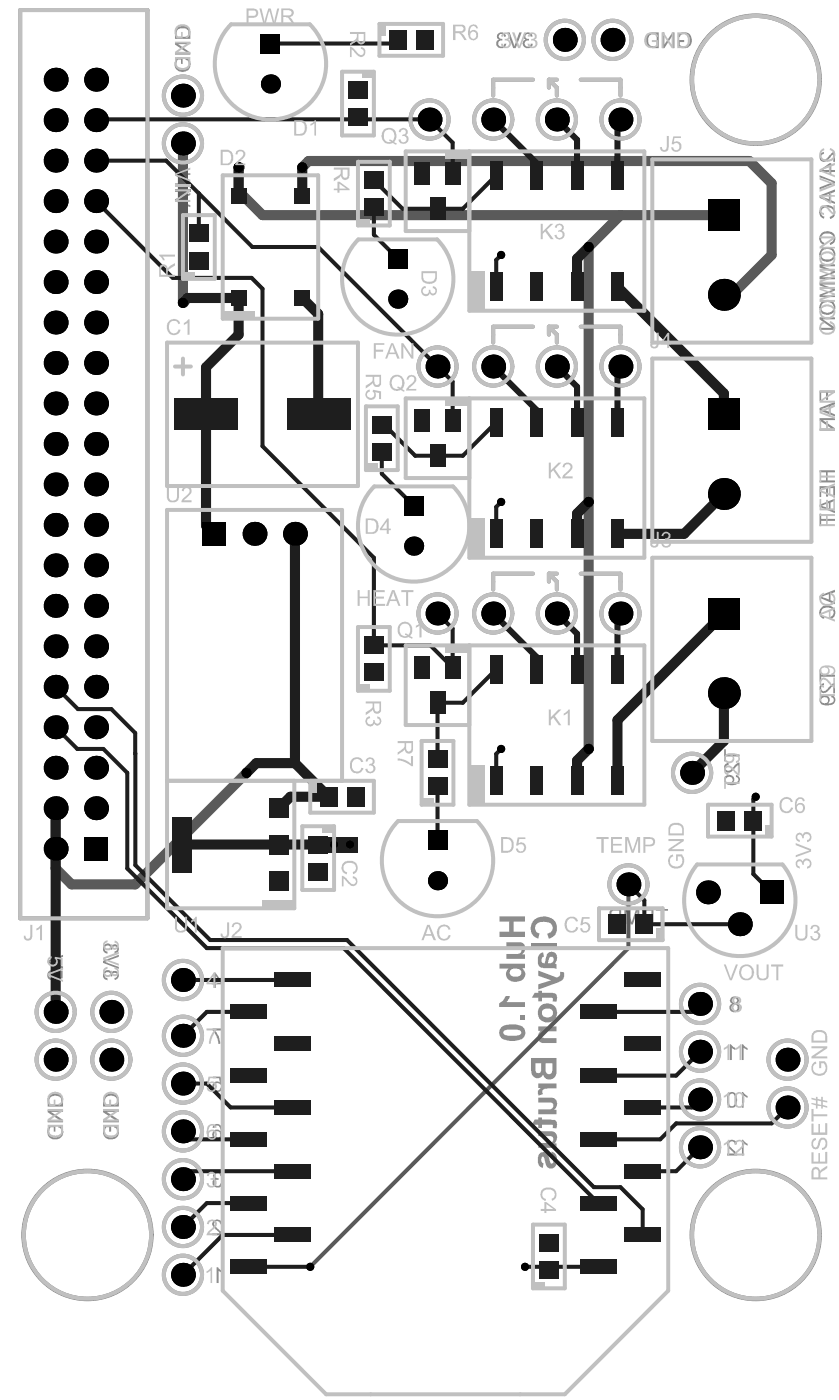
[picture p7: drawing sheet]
<svg xmlns="http://www.w3.org/2000/svg" width="175mm" height="292mm" viewBox="0 0 175 292" stroke-linecap="round" stroke-linejoin="round" font-family="sans-serif">
<g fill="none" stroke="#787878" stroke-width=".84">
<circle cx="157.6" cy="16.6" r="13.3"/>
<circle cx="18.2" cy="257.7" r="13.3"/>
<circle cx="157.6" cy="257.7" r="13.3"/>
</g>
<g fill="none" stroke="#8c8c8c" stroke-width=".83">
<path d="M4.2 2.1h26.6v189.5h-26.6zM111.2 16.6h-8.3v3.4M114.5 16.6v1.7M114.5 16.6l1.6 1.7v1.7M114.5 16.6h1.6M121.1 16.6h8.3v3.4M111.2 68.2h-8.3v3.3M114.5 68.2v1.6M114.5 68.2l1.6 1.6v1.7M114.5 68.2h1.6M121.1 68.2h8.3v3.3M111.2 119.7h-8.3v3.3"/>
<path d="M114.5 119.7v1.7M114.5 119.7h1.6M114.5 119.7l1.6 1.7v1.6M121.1 119.7h8.3v3.3"/>
</g>
<g fill="#8c8c8c">
<path d="M44.5 254.7a1.14 1.14 0 0 1 1.9 .7l-.5 .1a.64 .64 0 0 0-.9-.7 .64 .64 0 0 0 0 1.2l1.2 1.1 .2 .6h-2.2v-.4h1.6l-1-1a1.21 1.21 0 0 1-.3-1.6z"/>
<path d="M44.8 244.6a1.04 1.04 0 0 1 1.6 .7l-.5 .1a.56 .56 0 0 0-.5-.7 .56 .56 0 0 0-.6 .7 .56 .56 0 0 0 .8 .4v.4a.66 .66 0 0 0-.9 .4 .66 .66 0 0 0 .5 .8 .66 .66 0 0 0 .8-.6h.4a1.04 1.04 0 0 1-1.4 1 1.04 1.04 0 0 1-.3-1.7l.2-.1a.75 .75 0 0 1-.5-.6 .75 .75 0 0 1 .4-.8z"/>
<path d="M44.4 224.6h1.6l.4 1.6-.5 .1a.73 .73 0 0 0-1-.1 .73 .73 0 0 0-.1 1 .67 .67 0 0 0 .7 .3 .67 .67 0 0 0 .5-.6h.4a1.09 1.09 0 0 1-1.2 .9 1.09 1.09 0 0 1-.9-1.3 1.09 1.09 0 0 1 1.4-.8l.1 .1-.1-.8h-1.3z"/>
<path d="M154.7 237.8h.3l.2 .3 .7 .5v.5l-.8-.5v2.5h-.4z"/>
<path d="M152 238a1.09 1.09 0 0 1 1.6 .6l-.3 .2a.64 .64 0 0 0-1-.5 .64 .64 0 0 0 .1 1.1l.4 .4a1.66 1.66 0 0 1 .9 1.3h-2.1v-.4h1.6l-1-1a1.19 1.19 0 0 1-.3-1.6z"/>
<path d="M154.7 217.9h.3l.2 .3 .7 .5v.4h-.1l-.7-.5v2.6h-.4z"/>
<path d="M152.2 217.9h.3l.9 .8v.4h-.2l-.6-.5v2.6h-.4z"/>
<path d="M171.6 126.5a1.7 1.7 0 0 1 2.6 1.4 1.29 1.29 0 0 1-1.1 1.3l-.1-.4a1.04 1.04 0 0 0 .8-1.3 1.04 1.04 0 0 0-1.3-.7 1.02 1.02 0 0 0-1.2 .6 1.02 1.02 0 0 0 .6 1.3v.4a1.41 1.41 0 0 1-1.1-1.2 1.41 1.41 0 0 1 .8-1.4z"/>
<path d="M10.4 234.8h1.1v1.3h-.3v-.9l-.7 .1a1.28 1.28 0 0 0 .1 1.7 1.28 1.28 0 0 0 1.8 0 1.07 1.07 0 0 0-.3-1.8l.1-.4a1.41 1.41 0 0 1 1 1.3 1.41 1.41 0 0 1-.7 1.4 1.69 1.69 0 0 1-2.2-.2 1.69 1.69 0 0 1-.2-2.2z"/>
<path d="M9.9 231.6h3.2v.4h-2.5l2.5 1.7v.5h-3.2v-.5h2.6l-2.6-1.6z"/>
<path d="M10.2 202.6h.1a1.04 1.04 0 0 1 1.3 0 1.04 1.04 0 0 1 .3 1.3v.1l.8-.2v-1.3h.4v1.6l-1.6 .3-.1-.3a.75 .75 0 0 0 .2-1.1 .75 .75 0 0 0-1.1-.1 .75 .75 0 0 0 0 1.1l.3 .1v.4a1.12 1.12 0 0 1-.9-.8 1.12 1.12 0 0 1 .3-1.1z"/>
<path d="M9.9 200.5l3.2-1.3v.4l-2.8 1 2.8 1.1v.5l-3.2-1.3z"/>
<path d="M36.5 41.5l3.2-1.2v.4l-2.9 1.1 2.9 1v.4l-3.2-1.2z"/>
<path d="M171.3 124.5l1.6-.5v1.1zM170.9 124.3v.4l3.2 1.4v-.5l-.9-.4v-1.3l.9-.4v-.5z"/>
<path d="M10.6 228.9a1.44 1.44 0 0 1 2.1 .4v1.2h-2.4v-1.1zM10.5 228.4a1.24 1.24 0 0 0-.6 1.3v1.2h3.2v-1.4a1.46 1.46 0 0 0-2-1.2z"/>
</g>
<path d="M36.5 39.6h3.2" fill="none" stroke="#8c8c8c" stroke-width=".42"/>
<g fill="#8c8c8c">
<path d="M36.5 36.1h3.2v.4h-2.5l2.5 1.8v.4h-3.2v-.4h2.5l-2.5-1.7z"/>
<path d="M36.9 12h1.2v1.3h-.3v-.9l-.7 .1a1.27 1.27 0 0 0-.1 1.7 1.27 1.27 0 0 0 1.7 .2 1.14 1.14 0 0 0 .3-1.8l-.3-.1 .1-.4a1.44 1.44 0 0 1 .6 2.3 1.74 1.74 0 0 1-2.5 .2 1.74 1.74 0 0 1 0-2.6z"/>
<path d="M36.5 8.9h3.2v.3h-2.5l2.5 1.8v.4h-3.2v-.4h2.5l-2.5-1.7z"/>
<path d="M45.2 264.4h.3l.3 .4 .6 .4v.4h-.1l-.7-.4v2.5h-.4z"/>
<path d="M44.3 214.6h2.1v.4h-1.6l.5 .5 .5 1.1 .1 1.2h-.4a5 5 0 0 0-1.2-2.8z"/>
<path d="M154.7 227.8h.3l.2 .4 .7 .5v.3h-.1l-.7-.4v2.5h-.4z"/>
<path d="M151 156.3h.4v1.1h2.8v.4h-2.8v1h-.4z"/>
<path d="M151.4 159.4l.6-.2-.1 .4a.61 .61 0 0 0-.5 .9 .61 .61 0 0 0 1.1 0l.2-.1a2.74 2.74 0 0 1 1.5-1.3v2.1h-.3v-1.5l-.3 .1-.6 .7a1.01 1.01 0 0 1-1 .7 1.01 1.01 0 0 1-1-.8v-.6z"/>
<path d="M170.9 139.7h.4v1.1h2.8v.4h-2.8v1h-.4z"/>
<path d="M171.2 142.8l.7-.3v.5a.62 .62 0 0 0-.5 .9 .62 .62 0 0 0 1 0l.9-1 .8-.4v2.2h-.3v-1.6l-.7 .6a1.49 1.49 0 0 1-1.4 .9 1.08 1.08 0 0 1-.5-1.8z"/>
<path d="M170.9 98.1h3.2v.4h-1.5v1.7h1.5v.5h-3.2v-.5h1.4v-1.7h-1.4z"/>
<path d="M170.9 101.4h3.2v2.4h-.3v-2h-1.1v1.8h-.4v-1.8h-1v1.9h-.4z"/>
<path d="M170.9 107.2h.4v1.1h2.8v.4h-2.8v1.1h-.4z"/>
<path d="M171.3 31.8l.6-.1v.4a.65 .65 0 0 0-.6 1 .65 .65 0 0 0 1.1-.1l.5-.5a1.5 1.5 0 0 1 1.2-.8v2.1h-.3v-1.6l-1.1 1.1a1 1 0 0 1-1.5 .2 1 1 0 0 1 .1-1.6z"/>
<path d="M170.9 36.6l3.2 1.2v.5l-3.2 1.2v-.4l2.9-1-2.9-1.1z"/>
<path d="M171.6 43a1.93 1.93 0 0 1 2.5 .7 1.51 1.51 0 0 1-1 2l-.1-.4a1.04 1.04 0 0 0 .8-1.3 1.04 1.04 0 0 0-1.2-.8 1.07 1.07 0 0 0-1.2 .7 1.07 1.07 0 0 0 .4 1.3h.1v.4a1.41 1.41 0 0 1-1.1-1.2 1.41 1.41 0 0 1 .8-1.4z"/>
<path d="M170.9 81.5h3.2v.4h-1.4v1.5h-.4v-1.5h-1v1.8h-.4z"/>
<path d="M170.9 87.2h3.2v.5h-2.5l2.5 1.6v.6h-3.2v-.5h2.6l-2.6-1.7z"/>
<path d="M171.5 48.5a1.89 1.89 0 0 1 2.5 .6 1.38 1.38 0 0 1-.9 2l-.1-.4a1 1 0 0 0 .8-1.3 1 1 0 0 0-1.3-.7 1.02 1.02 0 0 0-1.2 .7 1.02 1.02 0 0 0 .6 1.3v.4a1.5 1.5 0 0 1-.4-2.6z"/>
<path d="M170.9 55.1h3.2v.5h-2.7l2.7 .9v.4l-2.7 .9h2.7v.5h-3.2v-.6l2.8-1-2.8-.9z"/>
<path d="M170.9 58.9h3.2v.5h-2.7l2.7 .9v.3l-2.7 1h2.7v.4h-3.2v-.5l2.8-1-2.8-1z"/>
<path d="M170.9 66.2h3.2v.4h-2.5l2.5 1.7v.5h-3.2v-.4h2.6l-2.6-1.8z"/>
<path d="M21.9 234.8h1.3v1.3h-.4v-.9h-.6l-.1 .2a1.2 1.2 0 0 0-.1 1.3 1.2 1.2 0 0 0 1.3 .6 1.09 1.09 0 0 0 1.1-.8 1.09 1.09 0 0 0-.6-1.3l.1-.4a1.41 1.41 0 0 1 .5 2.5 1.67 1.67 0 0 1-2 .3 1.67 1.67 0 0 1-.9-1.7v-.3z"/>
<path d="M21.5 231.6h3.3v.4h-2.5l2.5 1.7v.5h-3.3v-.5h2.6l-2.6-1.6z"/>
<path d="M21.7 202.7a.89 .89 0 0 1 1.6 .3 .85 .85 0 0 1 1.2-.2 .85 .85 0 0 1 .1 1.2l-.5 .4h-.2v-.3a.56 .56 0 0 0 .5-.7 .56 .56 0 0 0-.9-.2l-.1 .5-.3 .1a.66 .66 0 0 0-.3-.9 .66 .66 0 0 0-.9 .2 .66 .66 0 0 0 .3 .9l.2 .1v.4a1.1 1.1 0 0 1-.9-.7 1.1 1.1 0 0 1 .2-1.1z"/>
<path d="M21.5 200.5l3.3-1.3v.4l-2.9 1 2.9 1.1v.5l-3.3-1.3z"/>
<path d="M21.9 197a.91 .91 0 0 1 1.4 .4 .89 .89 0 0 1 1.5 .2 .89 .89 0 0 1-.8 1.3l-.1 .1v-.5a.53 .53 0 0 0 .6-.5 .53 .53 0 0 0-.6-.5 .53 .53 0 0 0-.5 .6l-.3 .1a.68 .68 0 0 0-.3-.9 .68 .68 0 0 0-.9 .2 .68 .68 0 0 0 .2 .9l.3 .1v.5a1.08 1.08 0 0 1-.9-.8 1.08 1.08 0 0 1 .4-1.2z"/>
<path d="M109.5 6.9a1.04 1.04 0 0 1 1.6 .7l-.4 .1a.56 .56 0 0 0-.6-.7 .56 .56 0 0 0-.5 .7 .56 .56 0 0 0 .7 .4v.3a.66 .66 0 0 0-.9 .4 .66 .66 0 0 0 .4 .9 .66 .66 0 0 0 .9-.4v-.2h.4a1.03 1.03 0 0 1-1.3 1 1.03 1.03 0 0 1-.7-1.5l.5-.3a.79 .79 0 0 1-.1-1.4z"/>
<path d="M105.8 6.8h.5l1 2.8 1-2.8h.5l-1.3 3.2h-.5z"/>
<path d="M103.9 6.9a1.04 1.04 0 0 1 1.6 .7l-.3 .1a.56 .56 0 0 0-.8-.6 .56 .56 0 0 0-.1 .9l.5 .1v.3a.64 .64 0 0 0-.9 .5 .64 .64 0 0 0 .5 .8 .64 .64 0 0 0 .8-.6h.4a1.04 1.04 0 0 1-1.4 1 1.04 1.04 0 0 1-.4-1.7l.3-.1a.76 .76 0 0 1-.5-.6 .76 .76 0 0 1 .3-.8z"/>
<path d="M136.8 189.7h2.5v.3h-1.1v2.9h-.4v-2.9h-1z"/>
<path d="M133.9 189.7h2.4v3.2h-2.4v-.4h2v-1.1h-1.8v-.4h1.8v-1h-2z"/>
<path d="M130.2 189.7h.6l.9 2.7 1-2.7h.6v3.2h-.4v-2.8l-.9 2.8h-.4l-1-2.7v2.7h-.4z"/>
<path d="M141.9 6.8h.4a1.58 1.58 0 0 1 2 1.6 1.69 1.69 0 0 1-1.1 1.6 1.69 1.69 0 0 1-1.9-.5v-1.1h1.4v.4h-.9v.6l.1 .1a1.24 1.24 0 0 0 1.6-.1 1.24 1.24 0 0 0 .2-1.6 1.03 1.03 0 0 0-1-.7 1.03 1.03 0 0 0-.9 .7l-.5-.1 .1-.4z"/>
<path d="M138.1 6.8h.5v2.5l1.6-2.5h.5v3.2h-.5v-2.6l-1.6 2.6h-.5z"/>
<path d="M104.2 191.2h5.3v1.1h-2.4v2.1h2.4v1.1h-5.3v-1.1h2v-2.1h-2z"/>
<path d="M105.6 196.6h2.5a1.34 1.34 0 0 1 1.4 .8 1.34 1.34 0 0 1-.5 1.6l-.1 .1h.6v1h-3.9v-1.1h1.6a1.26 1.26 0 0 0 1.5-.6 .75 .75 0 0 0-.2-.7 .75 .75 0 0 0-.9-.1h-2z"/>
<path d="M105.4 207.8h1l-.2 .5-.6 .8h3.9v1h-5.4v-.8l.8-.5z"/>
<path d="M108.5 211.9h1v1h-1z"/>
<path d="M111.4 191.9a3.1 3.1 0 0 1 4.5 .6 2.31 2.31 0 0 1-1.3 3.3h-.1l-.4-1a1.2 1.2 0 0 0 1.1-1 1.2 1.2 0 0 0-.7-1.3 2.95 2.95 0 0 0-2.6 .3 1.14 1.14 0 0 0 .6 1.9l-.2 1.1a2.21 2.21 0 0 1-1.2-3.4z"/>
<path d="M110.7 196.8h5.4v1h-5.4z"/>
<path d="M112.3 202.5l3.8 1.4a.83 .83 0 0 0 .7-1.1h.8l.1 .8a1.55 1.55 0 0 1-1.1 1.3l-4.3 1.6v-1.1l2.7-.9-2.7-.9z"/>
<path d="M111.5 207.1h.8v-.4h.7v.4h1.7a1.14 1.14 0 0 1 1.4 .7l.1 .4-.1 .8-.9-.1 .2-.4-.3-.3h-2.1v.7h-.7v-.7h-1.4z"/>
<path d="M112.3 214.2h3.8v1h-1.7a.97 .97 0 0 0-1.1 .1 .97 .97 0 0 0-.3 1.1l.4 .2h2.7v1h-2.4a1.35 1.35 0 0 1-1.4-.7 1.35 1.35 0 0 1 .2-1.6l.3-.2h-.5z"/>
<path d="M112.3 226.1h3.8v1h-1.4a1.64 1.64 0 0 0-1.6 .5l.2 .7-1 .3a1.1 1.1 0 0 1 .5-1.6h-.5z"/>
<path d="M112.3 229h2.4a1.37 1.37 0 0 1 1.4 .9 1.37 1.37 0 0 1-.5 1.7h.5v.9h-3.8v-1h1.6a1.18 1.18 0 0 0 1.5-.7v-.1a.73 .73 0 0 0-1.1-.7h-2z"/>
<path d="M111.5 233.6h.8v-.4h.7v.4l2 .1a.92 .92 0 0 1 1 .2 .92 .92 0 0 1 .1 1v.5h-.9l.1-.5a.3 .3 0 0 0-.2-.3 .3 .3 0 0 0-.3 .1h-1.8v.7h-.7v-.7h-1.4z"/>
<path d="M112.3 236h2.4a1.32 1.32 0 0 1 1.3 .6 1.32 1.32 0 0 1 0 1.5l-.4 .5h.5v.9h-3.8v-1h1.6a1.23 1.23 0 0 0 1.5-.5 .72 .72 0 0 0-.2-.8 .72 .72 0 0 0-.7-.2h-2.2z"/>
<path d="M112.6 240.6a1.28 1.28 0 0 1 1.4 0 1.28 1.28 0 0 1 .5 1.3l.2 .4a.4 .4 0 0 0 .4 .5 .4 .4 0 0 0 .4-.5l-.1-.7-.5-.3 .1-1a2.01 2.01 0 0 1 .4 3.4 1.26 1.26 0 0 1-1.7-1.3l-.3-.8a.25 .25 0 0 0-.2-.3 .25 .25 0 0 0-.3 .3 .75 .75 0 0 0 .5 1.1l-.2 1a1.89 1.89 0 0 1-.9-2.7z"/>
<path d="M37.2 6.1l.4-.2a1.28 1.28 0 0 1 1.7 .7v1.1h-2.5v-1.1zM37 5.7a1.03 1.03 0 0 0-.5 1.2v1.2h3.2v-1.3a1.57 1.57 0 0 0-2.4-1.2z"/>
<path d="M44.6 234.7l-.3 .6 .5 .1a.6 .6 0 0 1 .7-.5 .6 .6 0 0 1 .4 .7l.1 .4a1 1 0 0 0-1.3-.2 1 1 0 0 0-.4 1.2 1.04 1.04 0 0 0 1.3 .8 1.04 1.04 0 0 0 .8-1.3v-.2a1.76 1.76 0 0 0-.7-1.7l-.7-.1zM45 236a.73 .73 0 0 1 .9 .7 .73 .73 0 0 1-.8 .8 .87 .87 0 0 1-.1-1.5z"/>
<path d="M45 203.6l1 1.4h-1zM44.6 202.9v2.1h-.4v.4h.4v.7h.4v-.7h1.4v-.4l-1.5-2.1z"/>
<path d="M152.4 228.3a.76 .76 0 0 1 .9 .8l-.1 .8a.62 .62 0 0 1-.5 .9 .62 .62 0 0 1-.7-.8v-.7a.86 .86 0 0 1 .4-1zM152 228v.1a2.71 2.71 0 0 0-.3 2.4 1.01 1.01 0 0 0 1.3 .6 1.01 1.01 0 0 0 .6-1.2 1.77 1.77 0 0 0-.7-2.1z"/>
<path d="M152.6 208.8a.55 .55 0 0 1 1.1 0 .55 .55 0 0 1-1.1 0zM152.5 210.2a.65 .65 0 0 1 1.3 0 .65 .65 0 0 1-1.3 0zM152.6 208a.79 .79 0 0 0-.4 .7 .79 .79 0 0 0 .5 .7 .95 .95 0 0 0-.5 1.2 .95 .95 0 0 0 1.2 .6 .97 .97 0 0 0 .8-.8 .97 .97 0 0 0-.6-1.1 .74 .74 0 0 0 .5-.8 .74 .74 0 0 0-.8-.6z"/>
<path d="M151.5 162.2a.74 .74 0 0 1 1 0 .74 .74 0 0 1 .2 .9 .85 .85 0 0 1-1.4-.4zM151.5 161.8a1.13 1.13 0 0 0-.4 1.3 1.13 1.13 0 0 0 1.2 .7h.2a1.57 1.57 0 0 0 1.7-.9 .9 .9 0 0 0-.7-1.2v.4a.61 .61 0 0 1 .5 .8 .61 .61 0 0 1-.8 .4l-.5 .1a.97 .97 0 0 0 .3-1.3 .97 .97 0 0 0-1.4-.3z"/>
<path d="M171.5 145.6a.69 .69 0 0 1 .9 0 .69 .69 0 0 1 .1 .9 .69 .69 0 0 1-1 .1 .69 .69 0 0 1 0-1zM171.3 145.2a1.16 1.16 0 0 0-.2 1.4 1.16 1.16 0 0 0 1.2 .6h.2a1.47 1.47 0 0 0 1.7-1v-.4l-.3-.6-.5-.1v.4a.6 .6 0 0 1 .5 .7 .6 .6 0 0 1-.7 .5l-.6 .1a.97 .97 0 0 0 .2-1.4 .97 .97 0 0 0-1.3-.2z"/>
<path d="M171.3 105.5l1.6-.5v1.1zM170.9 105.3v.4l3.2 1.4v-.5l-.9-.4v-1.3l.9-.4v-.5z"/>
<path d="M171.6 35.5l1.4-1v1zM170.9 35.6v.3h2.1v.4h.4v-.4h.7v-.4h-.7v-1.5h-.4z"/>
<path d="M171.3 41h.4l1.2-.6v1.1l-1.6-.5zM170.9 40.8v.5l3.2 1.3v-.5l-.9-.4v-1.3l.9-.4v-.5z"/>
<path d="M171.3 85.3l1.6-.5v1.1l-1.6-.5zM170.9 85.1v.5l3.2 1.3v-.4l-.9-.4v-1.4l.9-.3v-.5z"/>
<path d="M171.5 52.3h.1a1.34 1.34 0 0 1 1.4-.3 1.34 1.34 0 0 1 .9 1.2h-.1a1.16 1.16 0 0 1-1.6 .9 1.15 1.15 0 0 1-.7-1.8zM171.5 51.8a1.59 1.59 0 0 0-.5 2 1.59 1.59 0 0 0 1.9 .8 1.56 1.56 0 0 0 1.2-2 1.56 1.56 0 0 0-2.1-1z"/>
<path d="M171.5 63.3h.3a1.31 1.31 0 0 1 2.1 .8 1.24 1.24 0 0 1-1.6 1.1 1.14 1.14 0 0 1-.8-1.9zM171.5 62.8a1.59 1.59 0 0 0-.5 2 1.59 1.59 0 0 0 1.9 .8 1.56 1.56 0 0 0 1.3-1.9 1.56 1.56 0 0 0-1.9-1.1z"/>
<path d="M22.3 228.8a1.59 1.59 0 0 1 2 .3l.1 1.4h-2.5v-1.1zM22.1 228.4l-.4 .5-.2 .5v1.5h3.3v-1.3a1.47 1.47 0 0 0-2-1.3z"/>
<path d="M127.7 190.1l1.4-.1v1.2h-.9a.64 .64 0 0 1-.7-.4 .64 .64 0 0 1 .2-.7zM127.4 189.8a.99 .99 0 0 0-.2 1.2 .99 .99 0 0 0 1.1 .5h.8v1.4h.4v-3.2h-1.8z"/>
<path d="M135.5 7.3l.3-.1h1.2v2.4h-.8a1.13 1.13 0 0 1-1-1.5zM135.2 7.1v.1a1.81 1.81 0 0 0-.3 1.9v.1a1.48 1.48 0 0 0 1.4 .8h1.1v-3.2h-1.5z"/>
<path d="M106.6 202.2a1.65 1.65 0 0 1 2.1 .5 1 1 0 0 1-1.3 1.1 .88 .88 0 0 1-1-.5 .88 .88 0 0 1 .2-1.1zM104.2 201.1v1h1.8a1.64 1.64 0 0 0-.3 1.8 1.64 1.64 0 0 0 1.6 1 1.92 1.92 0 0 0 2.3-1.8l-.5-.9-.2-.2h.6v-.9z"/>
<path d="M105.2 215l.5-.2h1.3a1.64 1.64 0 0 1 1.6 .5 .45 .45 0 0 1-.1 .6l-1.8 .2a2.34 2.34 0 0 1-1.7-.4l-.1-.3zM104.5 214.3a1.61 1.61 0 0 0-.3 1.8 1.61 1.61 0 0 0 1.5 .9 4.5 4.5 0 0 0 3.4-.5 1.62 1.62 0 0 0 .3-1.8 1.62 1.62 0 0 0-1.6-.9 4.4 4.4 0 0 0-3.3 .5z"/>
<path d="M114.7 199.6a.65 .65 0 0 1 .8 .5 .65 .65 0 0 1-.5 .8l-.8 .1zM112.8 198.9a2.17 2.17 0 0 0-.2 2.8l.7 .3h2.3l.5 .2v-1l-.4-.1a1.74 1.74 0 0 0-.1-2.4 1.26 1.26 0 0 0-1.7 1.3l-.2 .7a.39 .39 0 0 1-.4 .3 .39 .39 0 0 1-.4-.4l.1-.8 .4-.2-.1-.9z"/>
<path d="M113.4 210.6a1.27 1.27 0 0 1 2 .8l-.1 .1a1.14 1.14 0 0 1-1.8 .6 .9 .9 0 0 1-.1-1.5zM112.2 211.3a2.02 2.02 0 0 0 4 0 2.02 2.02 0 0 0-4 0z"/>
<path d="M111.7 221.8h1.2v1.5a.63 .63 0 0 1-.8 .5 .63 .63 0 0 1-.4-.9zM113.8 221.8h1.4v1.2a.8 .8 0 0 1-.3 .9 .8 .8 0 0 1-.9 .1l-.2-.5zM110.7 220.7v2.4a1.63 1.63 0 0 0 1.4 1.9l.8-.3 .4-.5a1.42 1.42 0 0 0 1.6 1 1.42 1.42 0 0 0 1.2-1.5v-3z"/>
</g>
<g fill="none" stroke="#8c8c8c" stroke-width=".84">
<circle cx="38.2" cy="19.9" r="4"/>
<circle cx="117.8" cy="8.3" r="4"/>
<circle cx="127.7" cy="8.3" r="4"/>
<circle cx="157.6" cy="16.6" r="13.4"/>
<circle cx="38.2" cy="29.9" r="4"/>
<circle cx="89.6" cy="24.9" r="4"/>
<circle cx="102.9" cy="24.9" r="4"/>
<circle cx="116.1" cy="24.9" r="4"/>
<circle cx="129.4" cy="24.9" r="4"/>
<circle cx="91.2" cy="76.5" r="4"/>
<circle cx="102.9" cy="76.5" r="4"/>
<circle cx="116.1" cy="76.5" r="4"/>
<circle cx="129.4" cy="76.5" r="4"/>
<circle cx="91.2" cy="128" r="4"/>
<circle cx="102.9" cy="128" r="4"/>
<circle cx="116.1" cy="128" r="4"/>
<circle cx="129.4" cy="128" r="4"/>
<circle cx="144.3" cy="161.2" r="4"/>
<circle cx="131.1" cy="184.5" r="4"/>
<circle cx="11.6" cy="211.1" r="4"/>
<circle cx="23.2" cy="211.1" r="4"/>
<circle cx="38.2" cy="216.1" r="4"/>
<circle cx="38.2" cy="204.5" r="4"/>
<circle cx="146" cy="209.5" r="4"/>
<circle cx="146" cy="219.4" r="4"/>
<circle cx="11.6" cy="221.1" r="4"/>
<circle cx="23.2" cy="221.1" r="4"/>
<circle cx="38.2" cy="236.1" r="4"/>
<circle cx="38.2" cy="226.1" r="4"/>
<circle cx="146" cy="239.4" r="4"/>
<circle cx="146" cy="229.4" r="4"/>
<circle cx="164.2" cy="221.1" r="4"/>
<circle cx="164.2" cy="231.1" r="4"/>
<circle cx="18.2" cy="257.7" r="13.4"/>
<circle cx="38.2" cy="246" r="4"/>
<circle cx="38.2" cy="256" r="4"/>
<circle cx="157.6" cy="257.7" r="13.4"/>
<circle cx="38.2" cy="266" r="4"/>
</g>
<path d="M11.6 168.6h.9" fill="none" stroke="#5a5a5a" stroke-width="1.3"/>
<circle cx="38.2" cy="63.2" r="1.05" fill="#5a5a5a"/>
<path d="M38.2 29.9v33.3M49.8 34.9v5l4.9 5h96.3M63 34.9l1.4-1.3h91.9l4.6 4.6v15l-8.3 8.3h-1.6M129.4 44.9l-6.6 6.6v104.8M51.4 161.2l-23.2 23.3h-13.3l-3.3-3.3v-12.6" fill="none" stroke="#5a5a5a" stroke-width="2.1"/>
<path d="M131.1 184.5v13.3l-66.4 66.5" fill="none" stroke="#5a5a5a" stroke-width=".84"/>
<g fill="#000">
<circle cx="11.6" cy="16.6" r="2.49"/>
<circle cx="20" cy="16.6" r="2.49"/>
<circle cx="38.2" cy="20" r="2.49"/>
<circle cx="56.4" cy="17.5" r="1.99"/>
<circle cx="117.8" cy="8.3" r="2.49"/>
<circle cx="127.7" cy="8.3" r="2.49"/>
<circle cx="11.6" cy="25.1" r="2.49"/>
<circle cx="11.6" cy="33.5" r="2.49"/>
<circle cx="20" cy="33.5" r="2.49"/>
<circle cx="20" cy="25.1" r="2.49"/>
<circle cx="38.2" cy="29.9" r="2.49"/>
<circle cx="49.8" cy="34.9" r="1.06"/>
<circle cx="63" cy="34.9" r="1.06"/>
<circle cx="89.6" cy="24.9" r="2.49"/>
<circle cx="102.9" cy="24.9" r="2.49"/>
<circle cx="116.1" cy="24.9" r="2.49"/>
<circle cx="129.4" cy="24.9" r="2.49"/>
<circle cx="11.6" cy="58.8" r="2.49"/>
<circle cx="11.6" cy="50.4" r="2.49"/>
<circle cx="11.6" cy="42" r="2.49"/>
<circle cx="20" cy="50.4" r="2.49"/>
<circle cx="20" cy="58.8" r="2.49"/>
<circle cx="20" cy="42" r="2.49"/>
<circle cx="104.5" cy="53.2" r=".84"/>
<circle cx="122.8" cy="51.5" r="1.06"/>
<circle cx="11.6" cy="67.3" r="2.49"/>
<circle cx="11.6" cy="75.7" r="2.49"/>
<circle cx="20" cy="67.3" r="2.49"/>
<circle cx="20" cy="75.7" r="2.49"/>
<circle cx="38.2" cy="63.2" r="1.06"/>
<circle cx="83" cy="62.4" r="1.99"/>
<circle cx="91.2" cy="76.5" r="2.49"/>
<circle cx="102.9" cy="76.5" r="2.49"/>
<circle cx="116.1" cy="76.5" r="2.49"/>
<circle cx="129.4" cy="76.5" r="2.49"/>
<circle cx="151" cy="61.5" r="3.3"/>
<circle cx="11.6" cy="84.2" r="2.49"/>
<circle cx="11.6" cy="92.6" r="2.49"/>
<circle cx="20" cy="92.6" r="2.49"/>
<circle cx="20" cy="84.2" r="2.49"/>
<circle cx="11.6" cy="118" r="2.49"/>
<circle cx="11.6" cy="109.5" r="2.49"/>
<circle cx="11.6" cy="101.1" r="2.49"/>
<circle cx="20" cy="109.5" r="2.49"/>
<circle cx="20" cy="101.1" r="2.49"/>
<circle cx="20" cy="118" r="2.49"/>
<circle cx="53.1" cy="111.4" r="2.49"/>
<circle cx="61.5" cy="111.4" r="2.49"/>
<circle cx="86.3" cy="113.9" r="1.99"/>
<circle cx="104.5" cy="104.7" r=".84"/>
<circle cx="122.8" cy="104.7" r="1.06"/>
<circle cx="151" cy="103.1" r="3.3"/>
<circle cx="11.6" cy="126.4" r="2.49"/>
<circle cx="11.6" cy="134.9" r="2.49"/>
<circle cx="20" cy="134.9" r="2.49"/>
<circle cx="20" cy="126.4" r="2.49"/>
<circle cx="91.2" cy="128" r="2.49"/>
<circle cx="102.9" cy="128" r="2.49"/>
<circle cx="116.1" cy="128" r="2.49"/>
<circle cx="129.4" cy="128" r="2.49"/>
<circle cx="11.6" cy="143.3" r="2.49"/>
<circle cx="11.6" cy="151.7" r="2.49"/>
<circle cx="20" cy="143.3" r="2.49"/>
<circle cx="20" cy="151.7" r="2.49"/>
<circle cx="104.5" cy="156.3" r=".84"/>
<circle cx="122.8" cy="156.3" r="1.06"/>
<circle cx="151" cy="144.6" r="3.3"/>
<circle cx="11.6" cy="177.1" r="2.49"/>
<circle cx="11.6" cy="160.2" r="2.49"/>
<circle cx="11.6" cy="168.6" r="2.49"/>
<circle cx="20" cy="168.6" r="2.49"/>
<circle cx="20" cy="160.2" r="2.49"/>
<circle cx="51.4" cy="161.2" r="1.06"/>
<circle cx="69.7" cy="176.2" r=".84"/>
<circle cx="73" cy="176.2" r=".84"/>
<circle cx="144.3" cy="161.2" r="2.49"/>
<circle cx="157.6" cy="166.2" r=".84"/>
<circle cx="91.2" cy="183.8" r="1.99"/>
<circle cx="131.1" cy="184.5" r="2.49"/>
<circle cx="147.7" cy="186.2" r="2.49"/>
<circle cx="154.3" cy="192.8" r="2.49"/>
<circle cx="11.6" cy="211.1" r="2.49"/>
<circle cx="23.2" cy="211.1" r="2.49"/>
<circle cx="38.2" cy="204.5" r="2.49"/>
<circle cx="38.2" cy="216.1" r="2.49"/>
<circle cx="146" cy="209.5" r="2.49"/>
<circle cx="146" cy="219.4" r="2.49"/>
<circle cx="11.6" cy="221.1" r="2.49"/>
<circle cx="23.2" cy="221.1" r="2.49"/>
<circle cx="38.2" cy="226.1" r="2.49"/>
<circle cx="38.2" cy="236.1" r="2.49"/>
<circle cx="146" cy="239.4" r="2.49"/>
<circle cx="146" cy="229.4" r="2.49"/>
<circle cx="164.2" cy="221.1" r="2.49"/>
<circle cx="164.2" cy="231.1" r="2.49"/>
<circle cx="38.2" cy="256" r="2.49"/>
<circle cx="38.2" cy="246" r="2.49"/>
<circle cx="38.2" cy="266" r="2.49"/>
<circle cx="64.7" cy="264.3" r=".84"/>
<circle cx="109.5" cy="264.3" r=".84"/>
</g>
<g fill="#000">
<path d="M54.4 7.1h4v4h-4z" fill-rule="evenodd"/>
<path d="M81 52h3.9v4h-3.9z" fill-rule="evenodd"/>
<path d="M147.7 41.6h6.6v6.6h-6.6z" fill-rule="evenodd"/>
<path d="M147.7 83.1h6.6v6.7h-6.6z" fill-rule="evenodd"/>
<path d="M42.2 108.9h4.9v5h-4.9z" fill-rule="evenodd"/>
<path d="M84.3 103.5h4v4h-4z" fill-rule="evenodd"/>
<path d="M147.7 124.7h6.6v6.6h-6.6z" fill-rule="evenodd"/>
<path d="M17.5 174.6h5v5h-5z" fill-rule="evenodd"/>
<path d="M89.3 173.3h3.9v4h-3.9z" fill-rule="evenodd"/>
<path d="M158.4 183.7h5v5h-5z" fill-rule="evenodd"/>
</g>
<path d="M20.2 24.9l-.2 .2" fill="none" stroke="#1e1e1e" stroke-width=".84"/>
<circle cx="38.2" cy="204.5" r=".42" fill="#1e1e1e"/>
<path d="M39.2 62.2l-1 1M66.4 86.4h.1M53.5 159.2l-2.1 2M11.6 168.6v8.5M60.6 166.2l-2.4 2.4" fill="none" stroke="#1e1e1e" stroke-width="2.1"/>
<path d="M41.5 40.4v8.3M52.5 58l2.2 2.3M104.5 53.2l-1 1M91.2 76.5l3.2 3.1M104.5 104.7l-1 1.1M157.6 166.2l-.5 .5M131.1 184.5l3.3 3.3M38.2 236.1l1.6 1.6M43.1 226.1l5 5M39.8 244.4l-1.6 1.6" fill="none" stroke="#1e1e1e" stroke-width=".84"/>
<path d="M111.9 85.5v2.6M111.9 137.1v2.5" fill="none" stroke="#1e1e1e" stroke-width="1.3"/>
<circle cx="64.7" cy="264.3" r=".42" fill="#1e1e1e"/>
<g fill="none" stroke="#1e1e1e" stroke-width=".84">
<path d="M20 33.5h14.6l6.9 6.9M89.6 24.9h.1M94.4 29.8v6.4M20 42l16 16M52.6 51.5h13.8M78 43.2v5.8l5 5M83.9 43.6h12.6M103.5 54.2v5.6M54.7 60.3v32.8M94.4 79.6v8.2M79.6 94.3v4.5M79.6 88.6h.5"/>
<path d="M86.6 95.1h9.9M78 116.4v18.3h11.8l4.6 4.6v-8.1l-3.2-3.2M103.5 105.8v5.6M11.6 151.7l4.5 4.6M11.6 143.3l4.7 4.7M21.6 156.3l4.9 4.9v20M23.2 148l5 4.9v4.3M96.5 146.6h-5.3v11.8M104.5 156.3l-1 1v5.6M91.2 164.1v11.2M157.1 166.7v15.7l3.8 3.8M134.4 187.8v5"/>
<path d="M43.1 211.1l-4.9 5M146 209.5l-1.7 1.6M38.2 226.1h4.9M48.1 231.1h12.9M141 234.4l-3.3 3.3M146 229.4l-1.7 1.7M43.1 251l-4.9 5M46.5 257.7h14.5M134 252.3v5.4M51.8 264.3h12.9"/>
</g>
<path d="M111.9 34v2.6M120.3 29.2v7.4M129.4 24.9l-.6 .7v11M116.1 76.5l4.2 4.2v7.4M129.4 76.5l-.6 .6v11M120.3 132.2v7.4M129.4 128l-.6 .6v11" fill="none" stroke="#1e1e1e" stroke-width="1.3"/>
<path d="M122.8 51.5l-2.5 2.5v5.8M49.8 62.2v7.6M63 62.2l3.4 3.3v20.9M122.8 104.7l-2.5 2.5v4.2M128.8 111.4h13.9M53.5 159.2h8M120.3 158.7v4.2M11.6 177.1v34M58.2 176.2h8.2M60.6 166.2h7.9" fill="none" stroke="#1e1e1e" stroke-width="2.1"/>
<circle cx="49.8" cy="34.9" r="1.05" fill="#1e1e1e"/>
<path d="M83 8.3l-.8 .8M49.8 34.9v6M63 34.9v6" fill="none" stroke="#1e1e1e" stroke-width="2.1"/>
<path d="M78 37.6l5.9 6M89.6 24.9l4.8 4.9M79.6 98.8l6.7 6.7M80.1 88.6l6.5 6.5M109.5 264.3h15.3" fill="none" stroke="#1e1e1e" stroke-width=".84"/>
<circle cx="109.5" cy="264.3" r=".42" fill="#1e1e1e"/>
<path d="M128.8 59.8l22.2 22.3v4.3M39.2 62.2h10.6M49.8 69.8l-6.8 6.8v33.1l1.7 1.7M66.5 86.4h5M61.5 111.4v47.8l7 7M151 103.1l-8.3 8.3M151 128l-22.2 22.2v12.7M122.8 156.3l-2.5 2.4M151 144.6v10l-6.7 6.6M38 176.2h20.2" fill="none" stroke="#1e1e1e" stroke-width="2.1"/>
<path d="M102.9 24.9l9 9.1M116.1 24.9l4.2 4.3M102.9 76.5l9 9M102.9 128l9 9.1M116.1 128l4.2 4.2" fill="none" stroke="#1e1e1e" stroke-width="1.3"/>
<g fill="none" stroke="#1e1e1e" stroke-width=".84">
<path d="M56.4 9.1h25.8M20.2 24.9h69.4M103.5 36.6l-7 7M36 58h16.5M41.5 40.4l11.1 11.1M66.4 51.5l24.8 25M54.7 93.1l23.3 23.3M103.5 88.1l-7 7M103.5 139.6l-7 7M16.1 156.3h5.5M16.3 148h6.9M28.2 157.2v23.3l15.6 15.6h28.6l51.4 51.6h5.6l4.6 4.6"/>
<path d="M26.5 181.2l16.6 16.6h28.6l53.1 53.2M134.4 192.8h19.9M38.2 204.5h22.8M43.1 211.1h8.7M124.8 211.1h19.5M146 219.4l-5 5h-16.2M39.8 237.7h12M124.8 237.7h12.9M134 231.1h10.3M146 239.4l-5 5h-7M164.2 231.1l-3.3 3.3h-19.9M39.8 244.4h21.2"/>
<path d="M43.1 251h8.7M46.5 257.7l-8.3 8.3"/>
</g>
<path d="M66.4 174.5h8.3v3.4h-8.3z" fill-rule="evenodd" fill="#1e1e1e"/>
<g fill="#000">
<circle cx="11.6" cy="16.6" r="2.49"/>
<circle cx="20" cy="16.6" r="2.49"/>
<circle cx="38.2" cy="20" r="2.49"/>
<circle cx="56.4" cy="17.5" r="1.99"/>
<circle cx="117.8" cy="8.3" r="2.49"/>
<circle cx="127.7" cy="8.3" r="2.49"/>
<circle cx="11.6" cy="25.1" r="2.49"/>
<circle cx="11.6" cy="33.5" r="2.49"/>
<circle cx="20" cy="33.5" r="2.49"/>
<circle cx="20" cy="25.1" r="2.49"/>
<circle cx="38.2" cy="29.9" r="2.49"/>
<circle cx="49.8" cy="34.9" r="1.06"/>
<circle cx="63" cy="34.9" r="1.06"/>
<circle cx="89.6" cy="24.9" r="2.49"/>
<circle cx="102.9" cy="24.9" r="2.49"/>
<circle cx="116.1" cy="24.9" r="2.49"/>
<circle cx="129.4" cy="24.9" r="2.49"/>
<circle cx="11.6" cy="58.8" r="2.49"/>
<circle cx="11.6" cy="50.4" r="2.49"/>
<circle cx="11.6" cy="42" r="2.49"/>
<circle cx="20" cy="50.4" r="2.49"/>
<circle cx="20" cy="58.8" r="2.49"/>
<circle cx="20" cy="42" r="2.49"/>
<circle cx="104.5" cy="53.2" r=".84"/>
<circle cx="122.8" cy="51.5" r="1.06"/>
<circle cx="11.6" cy="67.3" r="2.49"/>
<circle cx="11.6" cy="75.7" r="2.49"/>
<circle cx="20" cy="67.3" r="2.49"/>
<circle cx="20" cy="75.7" r="2.49"/>
<circle cx="38.2" cy="63.2" r="1.06"/>
<circle cx="83" cy="62.4" r="1.99"/>
<circle cx="91.2" cy="76.5" r="2.49"/>
<circle cx="102.9" cy="76.5" r="2.49"/>
<circle cx="116.1" cy="76.5" r="2.49"/>
<circle cx="129.4" cy="76.5" r="2.49"/>
<circle cx="151" cy="61.5" r="3.3"/>
<circle cx="11.6" cy="84.2" r="2.49"/>
<circle cx="11.6" cy="92.6" r="2.49"/>
<circle cx="20" cy="92.6" r="2.49"/>
<circle cx="20" cy="84.2" r="2.49"/>
<circle cx="11.6" cy="118" r="2.49"/>
<circle cx="11.6" cy="109.5" r="2.49"/>
<circle cx="11.6" cy="101.1" r="2.49"/>
<circle cx="20" cy="109.5" r="2.49"/>
<circle cx="20" cy="101.1" r="2.49"/>
<circle cx="20" cy="118" r="2.49"/>
<circle cx="53.1" cy="111.4" r="2.49"/>
<circle cx="61.5" cy="111.4" r="2.49"/>
<circle cx="86.3" cy="113.9" r="1.99"/>
<circle cx="104.5" cy="104.7" r=".84"/>
<circle cx="122.8" cy="104.7" r="1.06"/>
<circle cx="151" cy="103.1" r="3.3"/>
<circle cx="11.6" cy="126.4" r="2.49"/>
<circle cx="11.6" cy="134.9" r="2.49"/>
<circle cx="20" cy="134.9" r="2.49"/>
<circle cx="20" cy="126.4" r="2.49"/>
<circle cx="91.2" cy="128" r="2.49"/>
<circle cx="102.9" cy="128" r="2.49"/>
<circle cx="116.1" cy="128" r="2.49"/>
<circle cx="129.4" cy="128" r="2.49"/>
<circle cx="11.6" cy="143.3" r="2.49"/>
<circle cx="11.6" cy="151.7" r="2.49"/>
<circle cx="20" cy="143.3" r="2.49"/>
<circle cx="20" cy="151.7" r="2.49"/>
<circle cx="104.5" cy="156.3" r=".84"/>
<circle cx="122.8" cy="156.3" r="1.06"/>
<circle cx="151" cy="144.6" r="3.3"/>
<circle cx="11.6" cy="177.1" r="2.49"/>
<circle cx="11.6" cy="160.2" r="2.49"/>
<circle cx="11.6" cy="168.6" r="2.49"/>
<circle cx="20" cy="168.6" r="2.49"/>
<circle cx="20" cy="160.2" r="2.49"/>
<circle cx="51.4" cy="161.2" r="1.06"/>
<circle cx="69.7" cy="176.2" r=".84"/>
<circle cx="73" cy="176.2" r=".84"/>
<circle cx="144.3" cy="161.2" r="2.49"/>
<circle cx="157.6" cy="166.2" r=".84"/>
<circle cx="91.2" cy="183.8" r="1.99"/>
<circle cx="131.1" cy="184.5" r="2.49"/>
<circle cx="147.7" cy="186.2" r="2.49"/>
<circle cx="154.3" cy="192.8" r="2.49"/>
<circle cx="11.6" cy="211.1" r="2.49"/>
<circle cx="23.2" cy="211.1" r="2.49"/>
<circle cx="38.2" cy="204.5" r="2.49"/>
<circle cx="38.2" cy="216.1" r="2.49"/>
<circle cx="146" cy="209.5" r="2.49"/>
<circle cx="146" cy="219.4" r="2.49"/>
<circle cx="11.6" cy="221.1" r="2.49"/>
<circle cx="23.2" cy="221.1" r="2.49"/>
<circle cx="38.2" cy="226.1" r="2.49"/>
<circle cx="38.2" cy="236.1" r="2.49"/>
<circle cx="146" cy="239.4" r="2.49"/>
<circle cx="146" cy="229.4" r="2.49"/>
<circle cx="164.2" cy="221.1" r="2.49"/>
<circle cx="164.2" cy="231.1" r="2.49"/>
<circle cx="38.2" cy="256" r="2.49"/>
<circle cx="38.2" cy="246" r="2.49"/>
<circle cx="38.2" cy="266" r="2.49"/>
<circle cx="64.7" cy="264.3" r=".84"/>
<circle cx="109.5" cy="264.3" r=".84"/>
</g>
<g fill="#000">
<path d="M54.4 7.1h4v4h-4z" fill-rule="evenodd"/>
<path d="M81 52h3.9v4h-3.9z" fill-rule="evenodd"/>
<path d="M147.7 41.6h6.6v6.6h-6.6z" fill-rule="evenodd"/>
<path d="M147.7 83.1h6.6v6.7h-6.6z" fill-rule="evenodd"/>
<path d="M42.2 108.9h4.9v5h-4.9z" fill-rule="evenodd"/>
<path d="M84.3 103.5h4v4h-4z" fill-rule="evenodd"/>
<path d="M147.7 124.7h6.6v6.6h-6.6z" fill-rule="evenodd"/>
<path d="M17.5 174.6h5v5h-5z" fill-rule="evenodd"/>
<path d="M89.3 173.3h3.9v4h-3.9z" fill-rule="evenodd"/>
<path d="M158.4 183.7h5v5h-5z" fill-rule="evenodd"/>
</g>
<g fill="#1e1e1e">
<path d="M36 170.4h4v11.6h-4z" fill-rule="evenodd"/>
<path d="M56.2 181.9h4v4h-4z" fill-rule="evenodd"/>
<path d="M56.2 174.2h4v4h-4z" fill-rule="evenodd"/>
<path d="M64.4 174.4h4v3.6h-4z" fill-rule="evenodd"/>
<path d="M64.4 180h4v3.7h-4z" fill-rule="evenodd"/>
<path d="M77.6 92.4h4v3.7h-4z" fill-rule="evenodd"/>
<path d="M77.6 86.8h4v3.6h-4z" fill-rule="evenodd"/>
<path d="M110.6 159.9h2.6v6h-2.6z" fill-rule="evenodd"/>
<path d="M110.6 33.6h2.6v6h-2.6z" fill-rule="evenodd"/>
<path d="M119 159.9h2.7v6h-2.7z" fill-rule="evenodd"/>
<path d="M119 33.6h2.7v6h-2.7z" fill-rule="evenodd"/>
<path d="M56.2 166.6h4v4h-4z" fill-rule="evenodd"/>
<path d="M110.6 136.6h2.6v6h-2.6z" fill-rule="evenodd"/>
<path d="M110.6 56.9h2.6v5.9h-2.6z" fill-rule="evenodd"/>
<path d="M110.6 85.1h2.6v6h-2.6z" fill-rule="evenodd"/>
<path d="M110.6 108.4h2.6v6h-2.6z" fill-rule="evenodd"/>
<path d="M119 136.6h2.7v6h-2.7z" fill-rule="evenodd"/>
<path d="M119 56.9h2.7v5.9h-2.7z" fill-rule="evenodd"/>
<path d="M119 85.1h2.7v6h-2.7z" fill-rule="evenodd"/>
<path d="M119 108.4h2.7v6h-2.7z" fill-rule="evenodd"/>
<path d="M66.7 164.2h3.6v4h-3.6z" fill-rule="evenodd"/>
<path d="M89.6 144.3h3.3v4.6h-3.3z" fill-rule="evenodd"/>
<path d="M76 138.5h4v3.6h-4z" fill-rule="evenodd"/>
<path d="M92.7 137h3.4v4.6h-3.4z" fill-rule="evenodd"/>
<path d="M86.4 137h3.4v4.6h-3.4z" fill-rule="evenodd"/>
<path d="M76 35.7h4v3.7h-4z" fill-rule="evenodd"/>
<path d="M132.6 190.8h3.6v4h-3.6z" fill-rule="evenodd"/>
<path d="M126.9 190.8h3.7v4h-3.7z" fill-rule="evenodd"/>
<path d="M39.5 52.5h4v3.7h-4z" fill-rule="evenodd"/>
<path d="M39.5 46.9h4v3.6h-4z" fill-rule="evenodd"/>
<path d="M48 262.8h7.6v3h-7.6z" fill-rule="evenodd"/>
<path d="M57.2 256.2h7.6v2.9h-7.6z" fill-rule="evenodd"/>
<path d="M48 249.5h7.6v3h-7.6z" fill-rule="evenodd"/>
<path d="M57.2 242.9h7.6v2.9h-7.6z" fill-rule="evenodd"/>
<path d="M48 236.2h7.6v3h-7.6z" fill-rule="evenodd"/>
<path d="M57.2 229.6h7.6v2.9h-7.6z" fill-rule="evenodd"/>
<path d="M48 222.9h7.6v3h-7.6z" fill-rule="evenodd"/>
<path d="M57.2 216.3h7.6v2.9h-7.6z" fill-rule="evenodd"/>
<path d="M48 209.6h7.6v3h-7.6z" fill-rule="evenodd"/>
<path d="M57.2 203h7.6v2.9h-7.6z" fill-rule="evenodd"/>
<path d="M61.4 60.5h3.3v3.3h-3.3z" fill-rule="evenodd"/>
<path d="M48.1 60.5h3.3v3.3h-3.3z" fill-rule="evenodd"/>
<path d="M48.1 39.2h3.3v3.4h-3.3z" fill-rule="evenodd"/>
<path d="M61.4 39.2h3.3v3.4h-3.3z" fill-rule="evenodd"/>
<path d="M89.3 162.2h3.9v3.7h-3.9z" fill-rule="evenodd"/>
<path d="M89.3 156.6h3.9v3.7h-3.9z" fill-rule="evenodd"/>
<path d="M76 132.8h4v3.7h-4z" fill-rule="evenodd"/>
<path d="M89.6 92.8h3.3v4.6h-3.3z" fill-rule="evenodd"/>
<path d="M92.7 33.9h3.4v4.7h-3.4z" fill-rule="evenodd"/>
<path d="M86.4 33.9h3.4v4.7h-3.4z" fill-rule="evenodd"/>
<path d="M89.6 41.2h3.3v4.7h-3.3z" fill-rule="evenodd"/>
<path d="M76 41.4h4v3.7h-4z" fill-rule="evenodd"/>
<path d="M81.1 6.3h3.7v4h-3.7z" fill-rule="evenodd"/>
<path d="M86.8 6.3h3.6v4h-3.6z" fill-rule="evenodd"/>
<path d="M112.5 263.2h4v3.6h-4z" fill-rule="evenodd"/>
<path d="M112.5 257.5h4v3.7h-4z" fill-rule="evenodd"/>
<path d="M102.2 159.9h2.6v6h-2.6z" fill-rule="evenodd"/>
<path d="M102.2 33.6h2.6v6h-2.6z" fill-rule="evenodd"/>
<path d="M130.2 256.2h7.6v2.9h-7.6z" fill-rule="evenodd"/>
<path d="M130.2 229.6h7.6v2.9h-7.6z" fill-rule="evenodd"/>
<path d="M130.2 242.9h7.6v2.9h-7.6z" fill-rule="evenodd"/>
<path d="M130.2 203h7.6v2.9h-7.6z" fill-rule="evenodd"/>
<path d="M130.2 216.3h7.6v2.9h-7.6z" fill-rule="evenodd"/>
<path d="M127.4 159.9h2.7v6h-2.7z" fill-rule="evenodd"/>
<path d="M127.4 33.6h2.7v6h-2.7z" fill-rule="evenodd"/>
<path d="M155.3 169.2h3.6v4h-3.6z" fill-rule="evenodd"/>
<path d="M92.7 85.4h3.4v4.7h-3.4z" fill-rule="evenodd"/>
<path d="M86.4 85.4h3.4v4.7h-3.4z" fill-rule="evenodd"/>
<path d="M102.2 136.6h2.6v6h-2.6z" fill-rule="evenodd"/>
<path d="M102.2 56.9h2.6v5.9h-2.6z" fill-rule="evenodd"/>
<path d="M102.2 85.1h2.6v6h-2.6z" fill-rule="evenodd"/>
<path d="M102.2 108.4h2.6v6h-2.6z" fill-rule="evenodd"/>
<path d="M127.4 136.6h2.7v6h-2.7z" fill-rule="evenodd"/>
<path d="M127.4 56.9h2.7v5.9h-2.7z" fill-rule="evenodd"/>
<path d="M127.4 85.1h2.7v6h-2.7z" fill-rule="evenodd"/>
<path d="M127.4 108.4h2.7v6h-2.7z" fill-rule="evenodd"/>
<path d="M72.3 164.2h3.7v4h-3.7z" fill-rule="evenodd"/>
<path d="M72.7 22.6h3.9v3.7h-3.9z" fill-rule="evenodd"/>
<path d="M72.7 17h3.9v3.6h-3.9z" fill-rule="evenodd"/>
<path d="M121 249.5h7.6v3h-7.6z" fill-rule="evenodd"/>
<path d="M121 262.8h7.6v3h-7.6z" fill-rule="evenodd"/>
<path d="M121 222.9h7.6v3h-7.6z" fill-rule="evenodd"/>
<path d="M121 236.2h7.6v3h-7.6z" fill-rule="evenodd"/>
<path d="M121 209.6h7.6v3h-7.6z" fill-rule="evenodd"/>
<path d="M149.6 169.2h3.7v4h-3.7z" fill-rule="evenodd"/>
<path d="M59.9 83.1h13.3v6.7h-13.3z" fill-rule="evenodd"/>
<path d="M36.3 83.1h13.3v6.7h-13.3z" fill-rule="evenodd"/>
</g>
<path d="M36.5 76.5h3.3M114.5 119.7v1.7" fill="none" stroke="#c0c0c0" stroke-width=".83"/>
<circle cx="114.5" cy="119.7" r=".41" fill="#c0c0c0"/>
<g fill="none" stroke="#c0c0c0" stroke-width=".83">
<path d="M4.2 2.1h26.6v189.5h-26.6zM48.2 5.1h16.4M71.3 15h6.7v13.3h-6.7zM79.1 5h13.3v6.6h-13.3zM111.2 16.6h-8.3v3.4M114.5 16.6v1.7M114.5 16.6l1.6 1.7v1.7M114.5 16.6h1.6M121.1 16.6h8.3v3.4M46.5 36.6h19.9v29.9h-19.9zM74.7 33.7h6.6v13.3h-6.6zM97.9 31.6v33.2h36.5v-33.2h-49.8v16.6h13.3"/>
<path d="M136 33.2h33.2v38.3h-33.2zM38.2 44.9h6.6v13.3h-6.6zM74.7 50h16.5M34.8 71.5h39.9v29.9h-39.9zM38.2 74.8v3.3M111.2 68.2h-8.3v3.3M114.5 68.2v1.6M114.5 68.2l1.6 1.6v1.7M114.5 68.2h1.6M121.1 68.2h8.3v3.3M136 74.8h33.2v38.2h-33.2zM76.3 84.8h6.7v13.3h-6.7z"/>
<path d="M97.9 83.1v33.3h36.5v-33.3h-49.8v16.6h13.3M78.1 101.5h16.4M111.2 119.7h-8.3v3.3M116.1 119.7h-1.6l1.6 1.7v1.6M121.1 119.7h8.3v3.3M136 116.4h33.2v38.2h-33.2zM74.7 130.8h6.6v13.3h-6.6zM97.9 134.7v33.2h36.5v-33.2h-49.8v16.6h13.3M87.9 154.6h6.7v13.3h-6.7zM34.8 162.9h43.2v6.7h-13.3v-6.7M61.4 162.9v26.6h-26.6v-83.1h36.5v56.5M63 172.4h6.7v13.3h-6.7z"/>
<path d="M83 171.3h16.5M147.7 167.9h13.2v6.6h-13.2zM46.5 197.8h92.9v71.5l-21.6 21.6h-49.8l-21.5-21.6zM124.9 189.5h13.3v6.7h-13.3zM145.4 180.4h17.8M111.2 255.5h6.6v13.3h-6.6z"/>
</g>
<g fill="#c0c0c0">
<path d="M38.2 56.9h2.4v1.3h-2.4z" fill-rule="evenodd"/>
<path d="M76.3 96.8h2.5v1.3h-2.5z" fill-rule="evenodd"/>
<path d="M79.1 5h1.4v2.5h-1.4z" fill-rule="evenodd"/>
<path d="M111.2 267.5h2.4v1.3h-2.4z" fill-rule="evenodd"/>
<path d="M136.9 193.7h1.3v2.5h-1.3z" fill-rule="evenodd"/>
<path d="M159.6 172.1h1.3v2.4h-1.3z" fill-rule="evenodd"/>
<path d="M64.7 162.9h1.3v2.5h-1.3z" fill-rule="evenodd"/>
<path d="M97.9 159.6h3.3v8.3h-3.3z" fill-rule="evenodd"/>
<path d="M97.9 56.5h3.3v8.3h-3.3z" fill-rule="evenodd"/>
<path d="M97.9 108.1h3.3v8.3h-3.3z" fill-rule="evenodd"/>
<path d="M54.7 187.8h6.7v1.7h-6.7z" fill-rule="evenodd"/>
<path d="M67.2 172.4h2.5v1.3h-2.5z" fill-rule="evenodd"/>
<path d="M46.5 64.8h6.6v1.7h-6.6z" fill-rule="evenodd"/>
<path d="M87.9 166.6h2.5v1.3h-2.5z" fill-rule="evenodd"/>
<path d="M92.9 83.1h5v1.7h-5z" fill-rule="evenodd"/>
<path d="M74.7 45.7h2.4v1.3h-2.4z" fill-rule="evenodd"/>
<path d="M92.9 31.6h5v1.6h-5z" fill-rule="evenodd"/>
<path d="M75.5 15h2.5v1.3h-2.5z" fill-rule="evenodd"/>
<path d="M74.7 142.8h2.4v1.3h-2.4z" fill-rule="evenodd"/>
<path d="M92.9 134.7h5v1.6h-5z" fill-rule="evenodd"/>
</g>
<g fill="#c0c0c0">
<path d="M36.5 191.3h.4v1.8a.85 .85 0 0 0 .3 1 .85 .85 0 0 0 1.1 0l.1-.1 .2-.6v-2.1h.4v1.8a1.32 1.32 0 0 1-.6 1.3 1.32 1.32 0 0 1-1.4 0l-.5-.6z"/>
<path d="M40 191.9l.8-.6h.2v3.3h-.4v-2.6l-.7 .5v-.4z"/>
<path d="M43.5 254.6a1.15 1.15 0 0 1 1.8 .9l-.4 .6-1.2 1.2h1.6v.4h-2.2a2.79 2.79 0 0 1 1.2-1.6 .75 .75 0 0 0 .3-1.2 .64 .64 0 0 0-1 .6l-.4-.1z"/>
<path d="M43.5 244.6a.96 .96 0 0 1 1.1 0 .96 .96 0 0 1 .4 1.1l-.4 .3a.92 .92 0 0 1 .6 1.1 .92 .92 0 0 1-1 .7h-.5l-.5-.5-.1-.5h.4a.66 .66 0 0 0 .8 .6 .66 .66 0 0 0 .5-.8 .66 .66 0 0 0-.9-.4v-.4a.54 .54 0 0 0 .7-.3 .54 .54 0 0 0-.4-.7 .54 .54 0 0 0-.6 .5h-.4z"/>
<path d="M43.5 224.6h1.6v.4h-1.3l-.2 .8a1.11 1.11 0 0 1 1.5 .4 1.11 1.11 0 0 1-.4 1.5 1.11 1.11 0 0 1-1.5-.5l-.1-.3h.4a.7 .7 0 0 0 .9 .6 .7 .7 0 0 0 .4-1.1 .65 .65 0 0 0-.6-.4 .65 .65 0 0 0-.6 .3l-.4-.1z"/>
<path d="M86.7 130.6l.4-.2 .6-.6h.2v3.2h-.4v-2.5l-.7 .5z"/>
<path d="M139.1 28.4h.4v2.3a.93 .93 0 0 1-.9 1 .93 .93 0 0 1-1-1h.5a.52 .52 0 0 0 .4 .6 .52 .52 0 0 0 .6-.6z"/>
<path d="M140.4 28.5h1.6v.3h-1.3l-.2 .9a1.07 1.07 0 0 1 1.6 .6 1.07 1.07 0 0 1-1.1 1.4 1.01 1.01 0 0 1-1-1h.4a.68 .68 0 0 0 1 .6 .68 .68 0 0 0 .2-1.1 .65 .65 0 0 0-.6-.4 .65 .65 0 0 0-.6 .3h-.3z"/>
<path d="M151 238.6l.9-.8h.2v3.3h-.4v-2.5l-.7 .5z"/>
<path d="M153.6 238a1.03 1.03 0 0 1 1.5 .2 1.03 1.03 0 0 1-.4 1.5l-1.1 1h1.6v.4l-2.1-.1a2.14 2.14 0 0 1 1.1-1.3l.1-.2a.75 .75 0 0 0 .2-1.3 .66 .66 0 0 0-.9 .6l-.5-.1z"/>
<path d="M151 218.6l.5-.2 .4-.5h.2v3.3h-.4v-2.6l-.7 .5z"/>
<path d="M153.5 218.6l.6-.3 .3-.4h.3v3.3h-.5v-2.6l-.6 .5z"/>
<path d="M10.4 228.2a1.67 1.67 0 0 1 2.3 0 1.67 1.67 0 0 1 0 2.3l-.5 .2-.1-.3a1.14 1.14 0 0 0 .7-1.5 1.14 1.14 0 0 0-1.5-.6 1.25 1.25 0 0 0-1 .8 1.25 1.25 0 0 0 .2 1.3h.7v-1h.3v1.4h-1.1a1.95 1.95 0 0 1 0-2.6z"/>
<path d="M9.9 231.4h3.2v.4l-2.5 1.8h2.5v.4h-3.2v-.5l2.6-1.7h-2.6z"/>
<path d="M10.2 199.7l.6-.2v.5a.66 .66 0 0 0-.6 .8 .66 .66 0 0 0 .9 .4 .68 .68 0 0 0 .6-.5 .68 .68 0 0 0-.3-.7l.1-.4 1.6 .3v1.6h-.4v-1.3l-.8-.1a1.09 1.09 0 0 1-.8 1.5 1.09 1.09 0 0 1-1.2-1.2z"/>
<path d="M9.9 203.1l3.2-1.2v.4l-2.8 1 2.8 1.1v.5l-3.2-1.3z"/>
<path d="M36.5 36.2l3.2-1.2v.4l-2.9 1 2.9 1.1v.4l-3.2-1.3z"/>
<path d="M71.5 35.4v.9a.54 .54 0 0 0 .4 .8 .54 .54 0 0 0 .6-.7v-1zM69.6 35h3.3v1.5a.89 .89 0 0 1-.8 1 .89 .89 0 0 1-1-.8l-1.5 1.1v-.6l1.2-.6 .3-.4v-.8h-1.5z"/>
<path d="M70.8 38.3v1.1h1.4zM70.4 37.9h.4l2.1 1.5v.3h-2.1v.5h-.4v-.5h-.8v-.3h.8z"/>
<path d="M83.8 130.3a1.41 1.41 0 0 0-.4 1.5 1.41 1.41 0 0 0 1.2 .9l.3-.1-.4-.2v-.2h.3a.39 .39 0 0 0 .5 .1 .39 .39 0 0 0 .2-.4 1.24 1.24 0 0 0-1.3-1.8zM83.7 129.9a1.68 1.68 0 0 1 1.9 .4 1.68 1.68 0 0 1 .3 1.9l-.3 .3a.38 .38 0 0 0 .5 .5l-.1 .3-.3-.1a.83 .83 0 0 0-1.1-.1 1.67 1.67 0 0 1-1.6-1 1.67 1.67 0 0 1 .4-1.9z"/>
<path d="M10.3 235.1v.8a1.27 1.27 0 0 0 1.9 .9l.5-.4v-1.3zM9.9 234.7h3.2v1.3a1.48 1.48 0 0 1-2 1.3 1.29 1.29 0 0 1-1.2-1.4z"/>
</g>
<path d="M36.5 38.6h3.2" fill="none" stroke="#c0c0c0" stroke-width=".42"/>
<g fill="#c0c0c0">
<path d="M36.5 39.5h3.2v.5l-2.5 1.7h2.5v.4h-3.2v-.4l2.5-1.8h-2.5z"/>
<path d="M36.9 5.4a1.75 1.75 0 0 1 2.7 .6 1.4 1.4 0 0 1-.8 2l-.1-.4a1.06 1.06 0 0 0 .7-.9 1.06 1.06 0 0 0-.6-1 1.3 1.3 0 0 0-1.7 .2 1.3 1.3 0 0 0 0 1.7h.7v-.9h.3v1.3h-1.2a1.95 1.95 0 0 1 0-2.6z"/>
<path d="M36.5 8.7h3.2v.4l-2.5 1.7h2.5v.4h-3.2v-.4l2.5-1.8h-2.5z"/>
<path d="M43.2 265.2l.5-.4 .3-.4h.2v3.3h-.3v-2.5l-.8 .4z"/>
<path d="M43.1 214.6h2.1l-.1 .5-.8 1.1-.4 1.6h-.3l.1-.9 .5-1.4 .5-.5h-1.6z"/>
<path d="M71.9 179.8l.3-.1a1.63 1.63 0 0 1 1.9 .3 1.63 1.63 0 0 1 .3 1.9l-.7 .5-.1-.4a1.03 1.03 0 0 0 .5-1.3 1.03 1.03 0 0 0-1.2-.7 1 1 0 0 0-1.3 .7 1 1 0 0 0 .8 1.3l-.1 .4a1.42 1.42 0 0 1-1.1-1.2 1.42 1.42 0 0 1 .7-1.4z"/>
<path d="M71.3 182.7l.3 .1a3.1 3.1 0 0 1 1.4 1.4 .63 .63 0 0 0 1 .1 .63 .63 0 0 0-.2-1l-.2-.1v-.4a1.01 1.01 0 0 1 1 1 1.01 1.01 0 0 1-1 1.1 1.08 1.08 0 0 1-1-.7l-.7-.8-.3-.1v1.6h-.3z"/>
<path d="M76.4 149.7l.7-.2 .1 .3a.67 .67 0 0 0-.7 .7 .67 .67 0 0 0 .8 .6 .67 .67 0 0 0 .5-.9h.3a.57 .57 0 0 0 .5 .8 .57 .57 0 0 0 .6-.6l-.2-.4-.4-.1 .1-.4a.93 .93 0 0 1 .8 1.2 .93 .93 0 0 1-1.4 .5l-.1-.2a1 1 0 0 1-1.4 .3 1 1 0 0 1-.2-1.5z"/>
<path d="M76.5 81.5l.6-.3v.5a.7 .7 0 0 0-.6 .8 .7 .7 0 0 0 1 .5 .67 .67 0 0 0 .6-.5 .67 .67 0 0 0-.4-.8l.1-.4 1.7 .4v1.6h-.4v-1.3l-.9-.2a1.08 1.08 0 0 1-.4 1.6 1.08 1.08 0 0 1-1.5-.6l-.1-.6z"/>
<path d="M82.9 158.3l1.2 .1 1.1 .5 .5 .5v-1.7h.4v2.2l-.5-.1-1.1-.8-1-.3h-.6z"/>
<path d="M113.3 248a1.78 1.78 0 0 1 2.7 .8 1.24 1.24 0 0 1-.9 1.8l-.1-.5a1.04 1.04 0 0 0 .6-1.3 1.04 1.04 0 0 0-1.3-.6 .99 .99 0 0 0-1.2 .8 .99 .99 0 0 0 .8 1.1l-.1 .5a1.5 1.5 0 0 1-.5-2.6z"/>
<path d="M139.7 178.5l.6-.2 .1 .4a1.02 1.02 0 0 0-.6 1.4 1.3 1.3 0 0 0 1.6 .7 1.3 1.3 0 0 0 .9-1.5l-.3-.6h-.7v.9h-.3v-1.3h1.2a1.72 1.72 0 0 1-.6 2.9 1.72 1.72 0 0 1-2.3-1.8z"/>
<path d="M139.4 175.1h3.2v.4l-2.5 1.7h2.5v.4h-3.2v-.4l2.5-1.7h-2.5z"/>
<path d="M151 228.6l.5-.3 .4-.5h.2v3.3h-.4v-2.5l-.7 .4z"/>
<path d="M151 162.1h.4v1.1h2.8v.4h-2.8v1h-.4z"/>
<path d="M151.4 159.9a1.34 1.34 0 0 1 1.7 .6l.8 .8v-1.6h.3v2.1a3.5 3.5 0 0 1-1.7-1.4 .66 .66 0 0 0-1.2 0 .66 .66 0 0 0 .7 1v.3a1.02 1.02 0 0 1-1-.7 1.02 1.02 0 0 1 .4-1.1z"/>
<path d="M166.4 179.4l.6-.1 .4 .4a1.02 1.02 0 0 1 1.6-.3 1.02 1.02 0 0 1-.2 1.7l-.5 .1v-.4a.65 .65 0 0 0 .5-.8 .65 .65 0 0 0-.8-.4 .65 .65 0 0 0-.4 .9l-.3-.1a.55 .55 0 0 0-.5-.7 .55 .55 0 0 0-.6 .5 .55 .55 0 0 0 .6 .6v.4a1.03 1.03 0 0 1-.8-.8 1.03 1.03 0 0 1 .4-1z"/>
<path d="M166 175.9l3.2 1.3v.5l-3.2 1.2v-.5l2.8-1-2.8-1.1z"/>
<path d="M166.3 173.9a.77 .77 0 0 1 1.1 .3 .98 .98 0 0 1 1.3-.5 .98 .98 0 0 1 .5 1.4l-.3 .4-.6 .2v-.4a.68 .68 0 0 0 .6-.9 .68 .68 0 0 0-1-.4l-.3 .4v.5h-.3a.53 .53 0 0 0-.3-.7 .53 .53 0 0 0-.7 .4v.4l.5 .2v.4a1.02 1.02 0 0 1-.8-.7 1.02 1.02 0 0 1 .3-1z"/>
<path d="M171.3 123.9l.6-.3v.5a1.03 1.03 0 0 0-.6 1.3 1.03 1.03 0 0 0 1.3 .6 .99 .99 0 0 0 1.2-.8 .99 .99 0 0 0-.8-1.1l.1-.6a1.5 1.5 0 0 1 1.1 1.9 1.5 1.5 0 0 1-1.9 1 1.48 1.48 0 0 1-1.4-.9 1.48 1.48 0 0 1 .4-1.6z"/>
<path d="M170.9 107.2h3.2v.5h-1.5v1.7h1.5v.4h-3.2v-.4h1.4v-1.7h-1.4z"/>
<path d="M170.9 104.1h.4v2h1v-1.8h.4v1.8h1.1v-2.1h.3v2.5h-3.2z"/>
<path d="M170.9 98.1h.4v1.1h2.8v.4h-2.8v1.1h-.4z"/>
<path d="M170.9 143.7h.4v1.1h2.8v.4h-2.8v1.1h-.4z"/>
<path d="M171.2 141.6a1.16 1.16 0 0 1 1.7 .4l.9 1v-1.6h.3v2.2l-.8-.5-.4-.5a1.84 1.84 0 0 0-1.2-.8 .66 .66 0 0 0-.4 .7 .66 .66 0 0 0 .6 .6v.4a1.08 1.08 0 0 1-1-.7 1.08 1.08 0 0 1 .3-1.2z"/>
<path d="M170.9 87.7h.4v1.6h1v-1.5h.4v1.5h1.4v.6h-3.2z"/>
<path d="M170.9 81.5h3.2v.4l-2.5 1.7h2.5v.4h-3.2v-.4l2.6-1.7h-2.6z"/>
<path d="M171.3 67.3l.6-.2v.4a1.02 1.02 0 0 0-.6 1.2 1.02 1.02 0 0 0 1.2 .7 1.04 1.04 0 0 0 1.3-.7 1.04 1.04 0 0 0-.8-1.3l.1-.4 .1 .1a1.44 1.44 0 0 1 1 1.7 1.44 1.44 0 0 1-1.8 1 1.48 1.48 0 0 1-1.4-.8 1.48 1.48 0 0 1 .3-1.7z"/>
<path d="M170.9 59.9h3.2v.4h-2.7l2.7 .9v.4l-2.7 1h2.7v.4h-3.2v-.7l2.8-.9-2.8-.9z"/>
<path d="M170.9 56.1h3.2v.4h-2.7l2.7 .9v.4l-2.7 1h2.7v.4h-3.2v-.7l2.8-.9-2.8-.9z"/>
<path d="M170.9 49.3h3.2v.4l-2.5 1.8h2.5v.4h-3.2v-.5l2.6-1.7h-2.6z"/>
<path d="M171.2 43a1.71 1.71 0 0 1 2.2 1l.4 .3v-1.5h.3v2.1h-.1a3.1 3.1 0 0 1-1.5-1.3 .68 .68 0 0 0-.8-.4 .68 .68 0 0 0-.4 .9l.3 .3h.3v.4a1.08 1.08 0 0 1-1-.7 1.08 1.08 0 0 1 .3-1.1z"/>
<path d="M170.9 37.1l3.2 1.2v.5l-3.2 1.2v-.5l2.9-1-2.9-1z"/>
<path d="M171.4 31.1l.5-.2v.4a1.03 1.03 0 0 0-.6 1.3 1.03 1.03 0 0 0 1.3 .7 .99 .99 0 0 0 1.2-.8 .99 .99 0 0 0-.8-1.2l.1-.4a1.46 1.46 0 0 1 1.1 1.6 1.46 1.46 0 0 1-1.5 1.3 1.64 1.64 0 0 1-1.7-2.3z"/>
<path d="M6.3 193h.4v2.2a.9 .9 0 0 1-.8 1.1 .9 .9 0 0 1-.9-1.1h.3a.52 .52 0 0 0 .5 .7 .52 .52 0 0 0 .5-.6z"/>
<path d="M7.6 193.7l.5-.2 .4-.5h.3v3.2h-.5v-2.6l-.6 .5z"/>
<path d="M47.4 192.5h.4v2.1a.9 .9 0 0 1-.8 1.1 .9 .9 0 0 1-1-.9l.4-.1a.53 .53 0 0 0 .5 .7 .53 .53 0 0 0 .5-.7z"/>
<path d="M48.6 192.6a1.07 1.07 0 0 1 1.3 0 1.07 1.07 0 0 1 .4 1.2l-1.5 1.5h1.6v.4l-2.1-.1a1.57 1.57 0 0 1 .8-1.1 1.3 1.3 0 0 0 .8-1.5 .65 .65 0 0 0-.8-.2 .65 .65 0 0 0-.4 .7l-.4-.1z"/>
<path d="M49.5 31.4a1.05 1.05 0 0 1 1.2-.1 1.05 1.05 0 0 1 .5 1.1l-.3 .4-1.3 1.3h1.6v.4h-2.1a2.19 2.19 0 0 1 1-1.5 1.02 1.02 0 0 0 .5-1.3 .69 .69 0 0 0-.8-.1 .69 .69 0 0 0-.3 .7l-.4-.1 .1-.5z"/>
<path d="M54.1 1.8h.4l.7 2.8 .8-2.8h.5l.6 2.8 .7-2.8h.4l-.8 3.3h-.4l-.8-2.9-.8 2.9h-.4z"/>
<path d="M91.9 193a1.53 1.53 0 0 1 2.1 .9l-.4 .1a1.03 1.03 0 0 0-1.4-.7 1.03 1.03 0 0 0-.6 1.3 .99 .99 0 0 0 .8 1.3 .99 .99 0 0 0 1.2-.8l.4 .1a1.46 1.46 0 0 1-1.6 1 1.46 1.46 0 0 1-1.3-1.5 2 2 0 0 1 .8-1.7z"/>
<path d="M73.3 158.4a1.45 1.45 0 0 1 2.5 .5l-.5 .1a1.04 1.04 0 0 0-1.3-.6 1.04 1.04 0 0 0-.6 1.4 .99 .99 0 0 0 .8 1.1 .99 .99 0 0 0 1.1-.7l.6 .1a1.49 1.49 0 0 1-1.9 1 1.49 1.49 0 0 1-1-1.9z"/>
<path d="M76.6 158.2a.92 .92 0 0 1 1.2 0 .92 .92 0 0 1 .2 1.2l-.3 .1a.91 .91 0 0 1 .6 1 .91 .91 0 0 1-.9 .8 .89 .89 0 0 1-1.2-.9h.4a.65 .65 0 0 0 .8 .6 .65 .65 0 0 0 .5-.9 .65 .65 0 0 0-.9-.3v-.4a.56 .56 0 0 0 .7-.5 .56 .56 0 0 0-.7-.6l-.3 .3-.1 .3-.4-.1z"/>
<path d="M74.6 123.1h.4v1.4h1.7v-1.4h.4v3.3h-.4v-1.6h-1.7v1.6h-.4z"/>
<path d="M77.9 123.1h2.3v.4h-1.9v1h1.8v.4h-1.8v1.1h2v.4h-2.4z"/>
<path d="M83.7 123.1h2.5v.4h-1.1v2.9h-.4v-2.9h-1z"/>
<path d="M85.2 78.4a1 1 0 0 1 1.4 .2 1 1 0 0 1-.2 1.4l-1 .9-.1 .3h1.5v.3h-2.1l.1-.4 .6-.7a1.94 1.94 0 0 0 1.1-1.3 .63 .63 0 0 0-.7-.6 .63 .63 0 0 0-.6 .7h-.4l.1-.4z"/>
<path d="M78 71.6h2.2v.3h-1.8v1.1h1.5v.4h-1.5v1.4h-.4z"/>
<path d="M83.7 71.6h.4l1.7 2.5v-2.5h.4v3.2h-.4l-1.7-2.5v2.5h-.4z"/>
<path d="M88.2 59.9l.5-.2v.3a.66 .66 0 0 0-.5 .8 .66 .66 0 0 0 .8 .5 .66 .66 0 0 0 .4-.8h.4a.56 .56 0 0 0 .3 .7 .56 .56 0 0 0 .7-.4 .56 .56 0 0 0-.5-.7v-.4a.95 .95 0 0 1 .8 1.1 .95 .95 0 0 1-1.2 .8l-.2-.4a1 1 0 0 1-1.5 .3 1 1 0 0 1 0-1.5z"/>
<path d="M118.3 191.5a1.36 1.36 0 0 1 2.2 .7l-.4 .1a.94 .94 0 0 0-1.1-.7 .94 .94 0 0 0-.8 1 1.16 1.16 0 0 0 1.2 1.6l.6-.3 .2-.5 .4 .2a1.49 1.49 0 0 1-1.8 .9 1.49 1.49 0 0 1-1.1-1.8l.2-.7z"/>
<path d="M121.4 191.4h1.6v.3h-1.3l-.2 .9a1.03 1.03 0 0 1 1.5 .3 1.03 1.03 0 0 1-.3 1.4 1.09 1.09 0 0 1-1.8-.6l.5-.1a.7 .7 0 0 0 1 .6 .7 .7 0 0 0 .1-1.2 .6 .6 0 0 0-.5-.3 .6 .6 0 0 0-.5 .3h-.5z"/>
<path d="M114.5 96.5h.4v1.6l1.6-1.6h.6l-1.4 1.4 1.4 1.9h-.5l-1.2-1.7-.5 .5v1.2h-.4z"/>
<path d="M117.7 96.7a1.04 1.04 0 0 1 1.3 0 1.04 1.04 0 0 1 .3 1.3l-1.5 1.4h1.6v.4h-2.2a1.81 1.81 0 0 1 1-1.3 1.35 1.35 0 0 0 .7-1.4 .65 .65 0 0 0-.7-.2 .65 .65 0 0 0-.5 .6h-.4z"/>
<path d="M137 111h.4v2.2a.9 .9 0 0 1-.8 1.1 .9 .9 0 0 1-1-1l.3-.1a.53 .53 0 0 0 .6 .7 .53 .53 0 0 0 .5-.7z"/>
<path d="M138.3 111.1a.91 .91 0 0 1 1.2 0 .91 .91 0 0 1 .2 1.2l-.3 .2a.92 .92 0 0 1 .6 1.1 .92 .92 0 0 1-1 .7 .98 .98 0 0 1-1.1-1h.4a.67 .67 0 0 0 .8 .6 .67 .67 0 0 0 .5-.9 .67 .67 0 0 0-1-.3l.2-.4a.52 .52 0 0 0 .6-.4 .52 .52 0 0 0-.4-.6 .52 .52 0 0 0-.6 .4l-.1 .2-.3-.1z"/>
<path d="M137 69.4h.4v2.2a.9 .9 0 0 1-.8 1.1 .9 .9 0 0 1-1-.9l.3-.1a.53 .53 0 0 0 .6 .7 .53 .53 0 0 0 .5-.7z"/>
<path d="M165.9 193h.4v1.8a.86 .86 0 0 0 .7 1 .86 .86 0 0 0 1-.6v-2.2h.4v1.8a1.27 1.27 0 0 1-1.2 1.5 1.27 1.27 0 0 1-1.3-1.3z"/>
<path d="M169.3 193.1a.9 .9 0 0 1 1.3 .1 .9 .9 0 0 1-.1 1.3 .95 .95 0 0 1 .5 1.2 .95 .95 0 0 1-1.2 .6l-.5-.2-.2-.4-.1-.4h.3a.66 .66 0 0 0 .8 .6 .66 .66 0 0 0 .5-.8 .66 .66 0 0 0-.9-.5l.1-.3a.56 .56 0 0 0 .7-.5 .56 .56 0 0 0-.6-.6 .56 .56 0 0 0-.5 .7l-.4-.1z"/>
<path d="M162.9 166.8a1.37 1.37 0 0 1 2.3 .2l.2 .3-.5 .1a1.03 1.03 0 0 0-1.3-.6 1.03 1.03 0 0 0-.6 1.2 .99 .99 0 0 0 .8 1.2 .99 .99 0 0 0 1.1-.7l.5 .1a1.45 1.45 0 0 1-1.8 1 1.45 1.45 0 0 1-1-1.8l.1-.6z"/>
<path d="M22.1 228.1a1.69 1.69 0 0 1 1.9-.1 1.69 1.69 0 0 1 .8 1.7l-.1 .4-.3 .4-.5 .2-.1-.3a1.14 1.14 0 0 0 .5-1.5 1.14 1.14 0 0 0-1.4-.6 1.2 1.2 0 0 0-1 .7 1.2 1.2 0 0 0 .3 1.3l.6 .1v-1h.4v1.4h-1.2a1.94 1.94 0 0 1 .1-2.7z"/>
<path d="M21.5 231.4h3.3v.4l-2.5 1.8h2.5v.4h-3.3v-.5l2.6-1.7h-2.6z"/>
<path d="M21.9 196.3l.5-.1v.4a.66 .66 0 0 0-.6 .8 .66 .66 0 0 0 .9 .5 .66 .66 0 0 0 .4-.9h.3a.56 .56 0 0 0 .4 .8 .56 .56 0 0 0 .7-.6 .56 .56 0 0 0-.6-.5v-.4a.93 .93 0 0 1 .9 1 .93 .93 0 0 1-1 .8h-.2l-.3-.4a.92 .92 0 0 1-1.2 .6 .92 .92 0 0 1-.6-1.1v-.4z"/>
<path d="M21.5 199.8l3.3-1.3v.5l-2.9 1.1 2.9 1v.4l-3.3-1.3z"/>
<path d="M21.8 201.9l.6-.2v.5a.66 .66 0 0 0-.6 .7 .66 .66 0 0 0 .9 .5 .66 .66 0 0 0 .4-.8h.3a.54 .54 0 0 0 .4 .7 .54 .54 0 0 0 .7-.4 .54 .54 0 0 0-.5-.7h-.1v-.5a.96 .96 0 0 1 .9 1.2 .96 .96 0 0 1-1.3 .7l-.2-.3a.96 .96 0 0 1-1.3 .4 .96 .96 0 0 1-.5-1.2z"/>
<path d="M34.8 101.5h.4v1.9a.88 .88 0 0 0 .9 1.1 .88 .88 0 0 0 .8-1.1v-1.9h.4v1.9a1.32 1.32 0 0 1-.6 1.3 1.32 1.32 0 0 1-1.5-.1l-.4-.6z"/>
<path d="M38.3 101.7a1.08 1.08 0 0 1 1.2-.1 1.08 1.08 0 0 1 .4 1.2l-1.6 1.6h1.6v.4h-2.1a2.19 2.19 0 0 1 1.1-1.4l.2-.2a.72 .72 0 0 0 .4-.7 .72 .72 0 0 0-.5-.7l-.6 .2-.1 .5-.4-.1z"/>
<path d="M35.4 66.8h.2a1.29 1.29 0 0 1 2 .7l-.4 .1a1 1 0 0 0-1.2-.6 1 1 0 0 0-.8 1.1 1.11 1.11 0 0 0 .4 1.1 1.11 1.11 0 0 0 1.1 .2l.6-.7 .4 .1a1.47 1.47 0 0 1-1.8 1.1 1.47 1.47 0 0 1-1.1-1.8l.1-.6z"/>
<path d="M38.3 67.4l.6-.3 .4-.5h.2v3.2h-.4v-2.5l-.7 .5z"/>
<path d="M33.2 53.1h3.3v.4h-2.6l.5 .8a.88 .88 0 0 1-.9-.7l-.3-.2z"/>
<path d="M64.7 25.8l.5-.1 .5-.6h.2v3.2h-.3v-2.5l-.9 .5z"/>
<path d="M73 9.7l.6 .3 .6 .6a1.44 1.44 0 0 0 1.3 .8 .63 .63 0 0 0 .3-.7 .63 .63 0 0 0-.5-.5v-.4a1.06 1.06 0 0 1 .9 1.1 1.06 1.06 0 0 1-1.1 1l-.6-.3-1.2-1.3v1.6h-.3z"/>
<path d="M83.5 26.9a.9 .9 0 0 1 1.3 .1 .9 .9 0 0 1-.1 1.2h-.1a.95 .95 0 0 1 .5 1.2 .95 .95 0 0 1-1.2 .6l-.4-.1-.3-.4-.1-.4 .4-.1a.65 .65 0 0 0 .8 .7 .65 .65 0 0 0 .5-.9 .65 .65 0 0 0-.9-.3v-.5a.51 .51 0 0 0 .7-.3 .51 .51 0 0 0-.4-.6 .51 .51 0 0 0-.6 .3l-.1 .2-.3-.1 .1-.4z"/>
<path d="M108 174.7h1.6v.4h-1.3l-.2 .9a1.06 1.06 0 0 1 1.6 .7 1.06 1.06 0 0 1-1.2 1.2l-.7-.2-.3-.6 .5-.1a.68 .68 0 0 0 .9 .6 .68 .68 0 0 0 .3-1 .69 .69 0 0 0-1.1-.2h-.5z"/>
<path d="M114.5 148h.4v1.6l1.6-1.6h.6l-1.4 1.4 1.4 1.9h-.5l-1.2-1.6-.5 .5v1.1h-.4z"/>
<path d="M117.7 148.8l.5-.3 .4-.5h.2v3.3h-.4v-2.5l-.8 .5z"/>
<path d="M112.8 46.7h.4v1.6l1.6-1.6h.6l-1.4 1.3 1.5 1.9h-.6l-1.2-1.6-.5 .5v1.1h-.4z"/>
<path d="M115.9 47a.94 .94 0 0 1 1.2-.3 .94 .94 0 0 1 .4 1.2l-.3 .2a.98 .98 0 0 1 .3 1.5 .98 .98 0 0 1-1.4 .1l-.5-.5v-.1l.5-.1a.67 .67 0 0 0 .7 .6 .67 .67 0 0 0 .6-.7 .67 .67 0 0 0-.8-.6l-.2 .1 .2-.3a.55 .55 0 0 0 .6-.5 .55 .55 0 0 0-.4-.6 .55 .55 0 0 0-.7 .5h-.4z"/>
<path d="M104.8 6.9a.96 .96 0 0 1 1.2 0 .96 .96 0 0 1 .4 1l-.4 .3a1.04 1.04 0 0 1 .3 1.6 1.04 1.04 0 0 1-1.6-.1l-.2-.6h.3a.68 .68 0 0 0 .8 .6 .68 .68 0 0 0 .6-.8 .68 .68 0 0 0-.9-.5v-.3a.56 .56 0 0 0 .7-.4 .56 .56 0 0 0-.5-.7 .56 .56 0 0 0-.6 .7l-.4-.1z"/>
<path d="M106.8 6.8h.5l1 2.8 1-2.8h.4l-1.2 3.2h-.4z"/>
<path d="M110.4 6.9a.9 .9 0 0 1 1.2 .1 .9 .9 0 0 1 .1 1.2l-.2 .1a.92 .92 0 0 1 .6 1.1 .92 .92 0 0 1-1.1 .6h-.3l-.5-.4-.2-.5h.4a.65 .65 0 0 0 .8 .5 .65 .65 0 0 0 .5-.8 .65 .65 0 0 0-1-.4l.1-.3a.53 .53 0 0 0 .7-.4 .53 .53 0 0 0-.4-.6 .53 .53 0 0 0-.6 .5h-.4z"/>
<path d="M135 6.9l.3-.1a1.44 1.44 0 0 1 2 .9l-.4 .1a1.1 1.1 0 0 0-1.3-.7 1.1 1.1 0 0 0-.8 1.3 1.28 1.28 0 0 0 .6 1.1 1.28 1.28 0 0 0 1.4 0l.1-.7h-1v-.4h1.4v1.1a1.73 1.73 0 0 1-2.5 .1 1.73 1.73 0 0 1 0-2.4z"/>
<path d="M138 6.8h.4l1.7 2.5v-2.5h.4v3.2h-.4l-1.7-2.6v2.6h-.4z"/>
<path d="M169.2 240.4h.5v2h1v-1.8h.3v1.8h1.1v-2.1h.4v2.5h-3.3z"/>
<path d="M169.6 237.6l.6-.1v.4a.78 .78 0 0 0-.6 .7 .78 .78 0 0 0 .6 .8l.2-.2 .2-.5a1.18 1.18 0 0 1 1.2-1.3 1.37 1.37 0 0 1 .2 2.3l-.6 .2v-.4a.96 .96 0 0 0 .6-1.5 .55 .55 0 0 0-.6-.1 .55 .55 0 0 0-.3 .6l-.1 .1a1.23 1.23 0 0 1-.8 1.2 1.27 1.27 0 0 1-1-.9 1.27 1.27 0 0 1 .4-1.3z"/>
<path d="M169.2 234.4h.5v1.9h1v-1.8h.3v1.8h1.1v-2h.4v2.5h-3.3z"/>
<path d="M169.2 231.4h.5v1.1h2.8v.4h-2.8v1.1h-.5z"/>
<path d="M169.8 221.6l.4-.1 .1 .4a1.1 1.1 0 0 0-.7 1.3 1.1 1.1 0 0 0 1.2 .8 1.24 1.24 0 0 0 1.3-.6 1.24 1.24 0 0 0-.2-1.5l-.6-.1v1.1h-.5v-1.5h1.2a1.9 1.9 0 0 1-.3 2.9 1.85 1.85 0 0 1-2.5-.9 1.93 1.93 0 0 1 .6-1.8z"/>
<path d="M169.2 218.3h3.3v.4l-2.5 1.7h2.5v.4h-3.3v-.4l2.6-1.7h-2.6z"/>
<path d="M124.4 174.6h2.5v.5h-1v2.8h-.5v-2.8h-1z"/>
<path d="M127.4 174.6h2.3v.5h-1.8v1h1.7v.3h-1.7v1.1h1.9v.4h-2.4z"/>
<path d="M130.4 174.6h.7l.8 2.8 1-2.8h.6v3.3h-.4v-2.7l-.9 2.7h-.5l-.9-2.8v2.8h-.4z"/>
<path d="M151 201.2h.4l1 3 1.1-3h.4l-1.3 3.3h-.4z"/>
<path d="M157.8 201.2h.4v2.1a.86 .86 0 0 0 .7 .9 .86 .86 0 0 0 1-.6v-2.4h.4v2a1.19 1.19 0 0 1-1.6 1.3 1.16 1.16 0 0 1-.9-1.3z"/>
<path d="M160.8 201.2h2.5v.5h-1v2.8h-.4v-2.8h-1.1z"/>
<path d="M36.8 12.3v.8a1.05 1.05 0 0 0 1.3 1.1h.1a1.03 1.03 0 0 0 1.1-1.2v-.7zM36.5 11.9h3.2v1.4a1.65 1.65 0 0 1-2.4 1.2 1.37 1.37 0 0 1-.8-1.4z"/>
<path d="M43.5 234.8a1.01 1.01 0 0 1 1.7 .5l-.4 .1a.6 .6 0 0 0-.7-.6 .6 .6 0 0 0-.5 .7l-.1 .5a1 1 0 0 1 1.3-.2 1 1 0 0 1 .4 1.2 1.03 1.03 0 0 1-1.2 .8 1.03 1.03 0 0 1-.8-1.1l-.1-.8zM43.8 236.1a.75 .75 0 0 0-.2 .9 .75 .75 0 0 0 .8 .5 .75 .75 0 0 0 .4-.9 .75 .75 0 0 0-.8-.6z"/>
<path d="M44.5 203.6l-1 1.4h1zM44.6 202.9h.3v2.1h.4v.4h-.4v.7h-.4v-.7h-1.4v-.4z"/>
<path d="M78 146.8v.9a.63 .63 0 0 0 .8 .8l.3-.4v-1.3zM76.3 146.3h3.2v1.6a.89 .89 0 0 1-.8 1 .89 .89 0 0 1-1-.9l-.2 .4-1.2 .8v-.6l.7-.4a1.1 1.1 0 0 0 .7-.9v-.5h-1.4z"/>
<path d="M76.7 108.5v2.5h.8a1.12 1.12 0 0 0 1-1.5 1.01 1.01 0 0 0-1.1-1zM76.3 108.2h1.3a1.29 1.29 0 0 1 1.3 1.2v.7a1.2 1.2 0 0 1-1.4 1.3h-1.2z"/>
<path d="M80.7 108.9l-1.1 1.4h1.1zM80.7 108.2h.4v2.1h.4v.3h-.4v.8h-.4v-.8h-1.5v-.3z"/>
<path d="M78 78.6v.9a.63 .63 0 0 0 .8 .8l.3-.3v-1.4zM76.3 78.2h3.2v1.5a.89 .89 0 0 1-.8 1 .89 .89 0 0 1-1-.8l-.1 .2-1.3 1v-.6l.7-.4a1.1 1.1 0 0 0 .7-1v-.5h-1.4z"/>
<path d="M84.7 155v1.1a.58 .58 0 0 0 .6 .7 .58 .58 0 0 0 .5-.7v-1.1zM82.9 154.6h3.2v1.5a.9 .9 0 0 1-.8 1.1 .9 .9 0 0 1-.9-.9l-.3 .4-1.2 .8v-.5l1.1-.8 .4-.4v-.8h-1.5z"/>
<path d="M114 251.2v1h1.4zM113.5 250.8h.5l2 1.5v.4h-2v.4h-.5v-.4h-.7v-.5h.7z"/>
<path d="M140.2 172.3l-.4 .4-.1 1.2h2.6v-.7a1.1 1.1 0 0 0-1.5-1.1zM139.9 171.9l.8-.2a1.45 1.45 0 0 1 1.9 1.5v1.1h-3.2v-1.6z"/>
<path d="M153.9 228.3l-.3 .2v.6a1.64 1.64 0 0 0 .4 1.7 .76 .76 0 0 0 .8-.9v-1l-.1-.5-.4-.2zM153.6 228a1.12 1.12 0 0 1 1.2 0 1.12 1.12 0 0 1 .4 1.2v.2a1.69 1.69 0 0 1-.5 1.6 1.1 1.1 0 0 1-1.6-1.1 2.31 2.31 0 0 1 .5-1.8z"/>
<path d="M153.1 208.8a.51 .51 0 0 0 1 0 .51 .51 0 0 0-1 0zM153 210.2a.65 .65 0 0 0 1.3 0 .65 .65 0 0 0-1.3 0zM153 208.1a1 1 0 0 1 1.6 .6l-.1 .5a.22 .22 0 0 0-.3 .1 .22 .22 0 0 0 .2 .3 .97 .97 0 0 1 .1 1.3 .97 .97 0 0 1-1.3 .2 .92 .92 0 0 1-.6-.8 .92 .92 0 0 1 .5-.9h.1a.8 .8 0 0 1-.2-1.3z"/>
<path d="M151.6 157.7a.69 .69 0 0 0-.1 .9 .69 .69 0 0 0 1 .2 .69 .69 0 0 0 .1-1 .69 .69 0 0 0-1-.1zM151.4 157.4l.5-.2h.5a1.5 1.5 0 0 1 1.9 1l-.1 .4a.74 .74 0 0 1-.7 .6v-.4a.64 .64 0 0 0 .5-.7 .64 .64 0 0 0-.7-.5l-.6-.1a1.02 1.02 0 0 1 .2 1.4 1.02 1.02 0 0 1-1.4 .2 1.13 1.13 0 0 1-.1-1.7z"/>
<path d="M171.3 128.2v.1l1.6 .5v-1.1zM170.9 128l3.2-1.3v.5l-.9 .3v1.4l.9 .4v.4l-3.2-1.3z"/>
<path d="M171.3 102.3l1.6 .6v-1.1zM170.9 102.1l3.2-1.3v.5l-.9 .4v1.3l.9 .4v.5l-3.2-1.3z"/>
<path d="M171.4 139.4a.69 .69 0 0 0 .1 .9 .69 .69 0 0 0 .9 0 .69 .69 0 0 0 .1-.9l-.4-.1zM171.4 139l1.1-.2a1.31 1.31 0 0 1 1.6 1.6l-.2 .4-.5 .1v-.4a.59 .59 0 0 0 .5-.6 .59 .59 0 0 0-.6-.6h-.7a.96 .96 0 0 1 .2 1.3 .96 .96 0 0 1-1.4 .2 1.01 1.01 0 0 1 0-1.8z"/>
<path d="M171.3 85.9v.1l1.6 .5v-1.1zM170.9 85.7l3.2-1.3v.5l-.9 .4v1.3l.9 .4v.4l-3.2-1.2z"/>
<path d="M171.5 64.3a1.18 1.18 0 0 0 0 1.4 1.18 1.18 0 0 0 1.4 .4 1.12 1.12 0 0 0 .9-1.3 1.12 1.12 0 0 0-1.4-.9zM171.5 63.8a1.83 1.83 0 0 1 2.5 .5 1.65 1.65 0 0 1-1.6 2.3 1.65 1.65 0 0 1-1.3-2.4z"/>
<path d="M171.5 53.2a1.18 1.18 0 0 0 0 1.5 1.18 1.18 0 0 0 1.4 .4 1.12 1.12 0 0 0 .9-1.5 1.12 1.12 0 0 0-1.6-.7zM171.5 52.7a1.63 1.63 0 0 1 2.1 .1 1.63 1.63 0 0 1 .3 2.1 1.77 1.77 0 0 1-3-.4v-.2a1.39 1.39 0 0 1 .6-1.6z"/>
<path d="M171.6 41l1.4 1.1v-1.1zM170.9 40.7h2.1v-.5h.4v.5h.7v.3h-.7v1.5h-.4l-2.1-1.5z"/>
<path d="M171.3 35.5v.1l1.6 .5v-1.1zM170.9 35.3l3.2-1.4v.6l-.9 .3v1.4l.9 .4v.4l-3.2-1.3z"/>
<path d="M46.4 31.7v2.4h.8a1.01 1.01 0 0 0 1-1.1 1.11 1.11 0 0 0-.7-1.3zM46 31.2h1.2a1.58 1.58 0 0 1 1.3 2.5 1.05 1.05 0 0 1-1.4 .8h-1.1z"/>
<path d="M51.8 2.2v1.1h.9a.57 .57 0 0 0 .7-.5 .57 .57 0 0 0-.6-.6zM51.4 1.8h1.3a.99 .99 0 0 1 1.2 .9 .99 .99 0 0 1-1.2 1h-.9v1.4h-.4z"/>
<path d="M59.1 2.1v1.1h1a.56 .56 0 0 0 .7-.4 .56 .56 0 0 0-.5-.7zM58.7 1.8h1.5a.9 .9 0 0 1 1.1 .8 .9 .9 0 0 1-1 .9l.4 .2 .8 1.4h-.5l-.7-1.2-.6-.4h-.6v1.6h-.4z"/>
<path d="M89.3 193.3l-.5 1.6h1.1zM89.1 193h.5l1.3 3.2h-.5l-.4-1h-1.3l-.4 1h-.4z"/>
<path d="M82 123.5l-.6 1.6h1.1zM81.8 123.1h.5l1.2 3.3h-.4l-.4-1h-1.4l-.3 1h-.5z"/>
<path d="M82.1 78.8a1.45 1.45 0 0 0 .2 2.3l.9 .1-.4-.3 .1-.3 .3 .1a.33 .33 0 0 0 .4 .1 .33 .33 0 0 0 .2-.3v-.1a1.19 1.19 0 0 0-.2-1.5 1.19 1.19 0 0 0-1.5-.1zM81.8 78.5a1.7 1.7 0 0 1 2.3 .4 1.7 1.7 0 0 1-.2 2.3l.5 .3-.1 .2a1.28 1.28 0 0 0-1.5-.1 1.78 1.78 0 0 1-1.5-1.3 1.78 1.78 0 0 1 .5-1.8z"/>
<path d="M81.8 71.9l-.6 1.7h1.1zM81.6 71.6h.4l1.4 3.2h-.6l-.3-.9h-1.4l-.4 .9h-.4z"/>
<path d="M88.2 57v.8a1.23 1.23 0 0 0 1.9 .9l.3-.1 .3-.4 .1-1.2zM87.9 56.6h3.2v1.2a1.44 1.44 0 0 1-1.9 1.4h-.1a1.31 1.31 0 0 1-1.2-1.4z"/>
<path d="M139.2 70.1l-1.1 1.4h1.1zM139.2 69.4h.4v2.1h.4v.4h-.4v.7h-.4v-.7h-1.4v-.4z"/>
<path d="M166.3 166.5a.92 .92 0 0 1 1.5 .6l-.3 .1a.64 .64 0 0 0-.8-.5 .64 .64 0 0 0-.5 .8l-.1 .5a1.02 1.02 0 0 1 1.5-.2 1.02 1.02 0 0 1 0 1.5 1.11 1.11 0 0 1-1.3 .2 1.11 1.11 0 0 1-.5-1.3l.1-1.1zM166.2 168.6a.7 .7 0 0 0 1.4 0 .7 .7 0 0 0-1.4 0z"/>
<path d="M21.9 235.1v.8a.91 .91 0 0 0 1.1 1h.3a.87 .87 0 0 0 .8-.2 .87 .87 0 0 0 .3-.9v-.7zM21.5 234.7h3.3v1.2a1.61 1.61 0 0 1-2.4 1.3 1.16 1.16 0 0 1-.9-1.3z"/>
<path d="M33.8 55.7l-.3 .5v1.1h1.1v-1a.59 .59 0 0 0-.2-.6 .59 .59 0 0 0-.6 0zM33.6 55.2a.96 .96 0 0 1 1.4 .9l.2-.4 1.3-.8v.5l-1.1 .7-.4 .6v.6h1.5v.5h-3.3v-1.9l.1-.3z"/>
<path d="M61.8 25.4v2.6h.7a1.23 1.23 0 0 0 1-1.9l-.3-.4-.4-.3zM61.4 25.1h1.2a1.44 1.44 0 0 1 1.4 1.9v.1a1.19 1.19 0 0 1-1.5 1.2h-1.1z"/>
<path d="M74.8 7.1v1a.57 .57 0 0 0 .4 .8 .57 .57 0 0 0 .7-.6v-1.2zM73 6.7h3.2v1.5a.9 .9 0 0 1-.8 1.1 .9 .9 0 0 1-1-.9l-.2 .4-1.2 .7v-.5l1-.6 .4-.6v-.7h-1.4z"/>
<path d="M80.4 27.3a1.41 1.41 0 0 0 .7 2.3h.5l-.4-.2v-.4l.5 .2a.31 .31 0 0 0 .4 .1 .31 .31 0 0 0 .1-.4 1.24 1.24 0 0 0-.2-1.4 1.24 1.24 0 0 0-1.4-.3zM80.1 27a1.61 1.61 0 0 1 2 0 1.61 1.61 0 0 1 .4 2l-.3 .6 .6 .3-.2 .3-.7-.4a1.62 1.62 0 0 1-2-.4 1.62 1.62 0 0 1 0-2z"/>
<path d="M104.9 175.1v2.4h.7a1.13 1.13 0 0 0 1.1-1.5 1.02 1.02 0 0 0-1.1-.9zM104.5 174.6h1.2a1.68 1.68 0 0 1 1.3 2.5v.1a1.35 1.35 0 0 1-1.4 .7h-1.1z"/>
<path d="M141.7 7.2v2.4h.7a1.13 1.13 0 0 0 1-1.5 .89 .89 0 0 0-1-.9zM141.3 6.8h1.2a1.7 1.7 0 0 1 1.3 2.4 1.48 1.48 0 0 1-1.4 .8h-1.1z"/>
<path d="M169.7 244.1v1.6h1v-1.1a.58 .58 0 0 0-.7-.6zM169.6 243.6a.9 .9 0 0 1 .9 0 .9 .9 0 0 1 .5 .8l.4-.5 1.1-.7v.5l-1.2 .8-.2 .3v.9h1.4v.4h-3.3v-1.8z"/>
<path d="M169.2 229l1 .3v-.4h.3v.4l.8 .1v-.5h.3v.6l.9 .2v.3l-.9-.1v.6l.9 .3v.3l-.9-.2v.4h-.3v-.5l-.8-.1v.6h-.3v-.7l-1-.2v-.3l1 .2v-.7l-1-.2zM170.5 229.6v.8l.8 .1v-.7z"/>
<path d="M170 215.5l-.3 .4v1.2h2.4v-.7a1.16 1.16 0 0 0-1.8-1zM169.8 215.1l.8-.2a1.44 1.44 0 0 1 1.9 1.5v1.1h-3.3v-1.5l.1-.3z"/>
<path d="M134.6 175.1v1.1h.8a.6 .6 0 0 0 .8-.5 .6 .6 0 0 0-.7-.6zM134.2 174.6h1.4a.98 .98 0 0 1 1 1.1 .98 .98 0 0 1-1.2 .9h-.8v1.3h-.4z"/>
<path d="M95 5.5v1h.9a.54 .54 0 0 0 .8-.4 .54 .54 0 0 0-.7-.6zM94.5 5.2h1.5a.86 .86 0 0 1 1.1 .7 .86 .86 0 0 1-.9 .9l.6 .5 .5 1.1h-.5l-.6-1.1-.5-.4h-.7v1.5h-.5z"/>
<path d="M97.9 5.4a1.04 1.04 0 0 1 1.6 .1l.2 .4h-.4a.66 .66 0 0 0-.8-.4 .66 .66 0 0 0-.5 .7v.5a.97 .97 0 0 1 1.3-.2 .97 .97 0 0 1 .3 1.3 1.06 1.06 0 0 1-1.2 .6 1.06 1.06 0 0 1-.8-1.1v-.9zM98.4 6.7a.73 .73 0 0 0-.3 1 .73 .73 0 0 0 1.1 .2v-.1a.71 .71 0 0 0 0-.9 .71 .71 0 0 0-.8-.2z"/>
<path d="M155.1 201.7a1.36 1.36 0 0 0-.5 1.5 1.36 1.36 0 0 0 1.2 1 1.34 1.34 0 0 0 1-1 1.34 1.34 0 0 0-.5-1.4l-.4-.2zM154.7 201.5a1.64 1.64 0 0 1 2.1 .2 1.64 1.64 0 0 1 .2 2.1 1.59 1.59 0 0 1-2.2 .5 1.59 1.59 0 0 1-.5-2.2z"/>
</g>
<g fill="none" stroke="#c0c0c0" stroke-width=".84">
<path d="M48.2 5.1a11.6 11.6 0 0 0 0 16.4 11.6 11.6 0 0 0 16.4 0 11.6 11.6 0 0 0 0-16.4M74.7 50a11.6 11.6 0 0 0 0 16.4 11.6 11.6 0 0 0 16.5 0 11.6 11.6 0 0 0 0-16.4M78.1 101.5a11.6 11.6 0 0 0-.1 16.4 11.6 11.6 0 0 0 16.5 0 11.6 11.6 0 0 0 0-16.4M83 171.3a11.6 11.6 0 0 0 0 16.5 11.6 11.6 0 0 0 16.5 0 11.6 11.6 0 0 0 0-16.5M145.4 180.4a11.6 11.6 0 0 0 .9 15.9 11.6 11.6 0 0 0 16 0 11.6 11.6 0 0 0 .9-15.9"/>
<circle cx="38.2" cy="19.9" r="4"/>
<circle cx="117.8" cy="8.3" r="4"/>
<circle cx="127.7" cy="8.3" r="4"/>
<circle cx="157.6" cy="16.6" r="13.3"/>
<circle cx="38.2" cy="29.9" r="4"/>
<circle cx="89.6" cy="24.9" r="4"/>
<circle cx="102.9" cy="24.9" r="4"/>
<circle cx="116.1" cy="24.9" r="4"/>
<circle cx="129.4" cy="24.9" r="4"/>
<circle cx="91.2" cy="76.5" r="4"/>
<circle cx="102.9" cy="76.5" r="4"/>
<circle cx="116.1" cy="76.5" r="4"/>
<circle cx="129.4" cy="76.5" r="4"/>
<circle cx="91.2" cy="128" r="4"/>
<circle cx="102.9" cy="128" r="4"/>
<circle cx="116.1" cy="128" r="4"/>
<circle cx="129.4" cy="128" r="4"/>
<circle cx="144.3" cy="161.2" r="4"/>
<circle cx="131.1" cy="184.5" r="4"/>
<circle cx="11.6" cy="211.1" r="4"/>
<circle cx="23.2" cy="211.1" r="4"/>
<circle cx="38.2" cy="216.1" r="4"/>
<circle cx="38.2" cy="204.5" r="4"/>
<circle cx="146" cy="209.5" r="4"/>
<circle cx="146" cy="219.4" r="4"/>
<circle cx="11.6" cy="221.1" r="4"/>
<circle cx="23.2" cy="221.1" r="4"/>
<circle cx="38.2" cy="236.1" r="4"/>
<circle cx="38.2" cy="226.1" r="4"/>
<circle cx="146" cy="239.4" r="4"/>
<circle cx="146" cy="229.4" r="4"/>
<circle cx="164.2" cy="221.1" r="4"/>
<circle cx="164.2" cy="231.1" r="4"/>
<circle cx="18.2" cy="257.7" r="13.3"/>
<circle cx="38.2" cy="246" r="4"/>
<circle cx="38.2" cy="256" r="4"/>
<circle cx="157.6" cy="257.7" r="13.3"/>
<circle cx="38.2" cy="266" r="4"/>
</g>
</svg>
